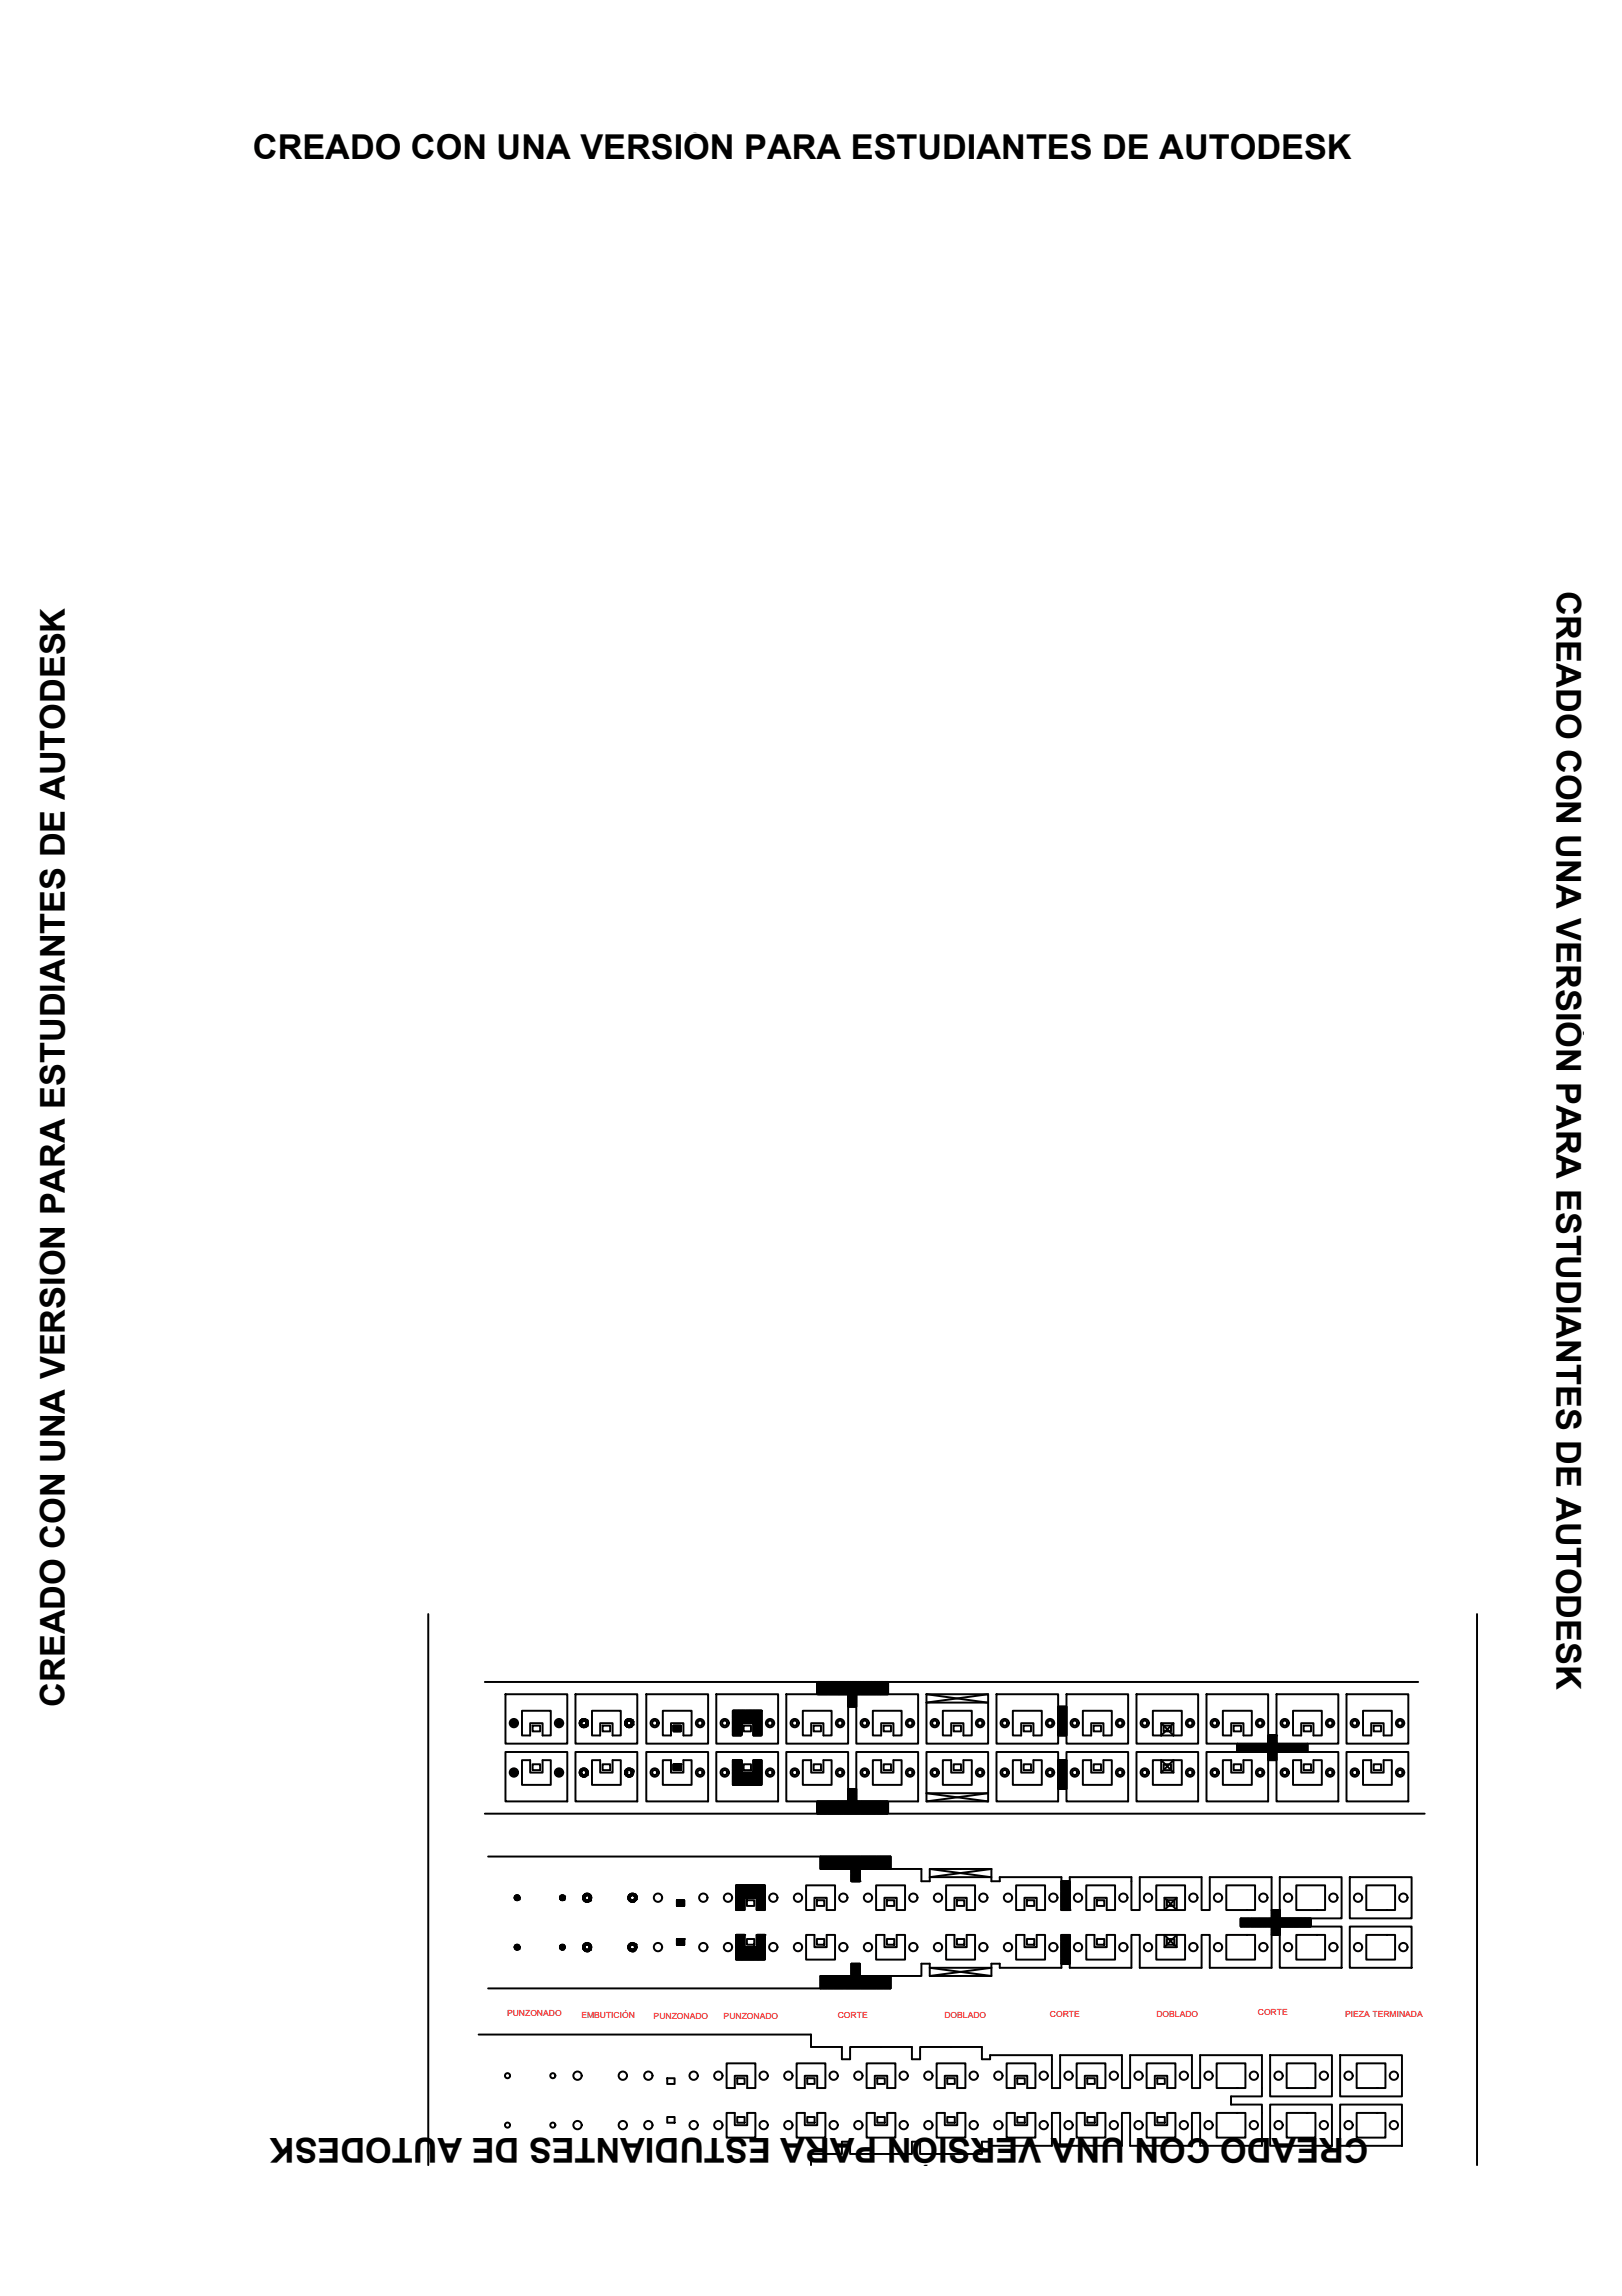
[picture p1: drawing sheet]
<svg xmlns="http://www.w3.org/2000/svg" width="210mm" height="297mm" viewBox="0 0 210 297" stroke-linecap="round" stroke-linejoin="round" font-family="sans-serif">
<defs><g id="words">
<g font-size="4.4">
<text x="32.7" y="20.6">CREADO CON UNA VERSIÓN PARA ESTUDIANTES DE AUTODESK</text>
<text x="201.4" y="76.4" transform="rotate(90 201.4 76.4)">CREADO CON UNA VERSIÓN PARA ESTUDIANTES DE AUTODESK</text>
<text x="8.4" y="220.8" transform="rotate(-90 8.4 220.8)">CREADO CON UNA VERSIÓN PARA ESTUDIANTES DE AUTODESK</text>
<text x="177.1" y="276.6" transform="rotate(-180 177.1 276.6)">CREADO CON UNA VERSIÓN PARA ESTUDIANTES DE AUTODESK</text>
</g>
<g font-size="1.2" fill="#f00">
<text x="65.6" y="260.8">PUNZONADO</text>
<text x="75.2" y="261">EMBUTICIÓN</text>
<text x="84.6" y="261.2">PUNZONADO</text>
<text x="93.6" y="261.2">PUNZONADO</text>
<text x="108.4" y="261.1">CORTE</text>
<text x="122.2" y="261.1">DOBLADO</text>
<text x="135.9" y="260.9">CORTE</text>
<text x="149.7" y="260.9">DOBLADO</text>
<text x="162.8" y="260.7">CORTE</text>
<text x="174.1" y="260.9">PIEZA TERMINADA</text>
</g>
</g></defs>
<!-- layer: 0 -->
<g fill="none" stroke="#000" stroke-width=".25">
<path d="M55.4 208.8v71.3M62.7 217.6h120.8M65.4 219.2h8v6.4h-8zM74.5 219.2h8v6.4h-8zM83.6 219.2h8v6.4h-8zM92.7 219.2h8v6.4h-8zM101.8 219.2h8v6.4h-8zM105.8 217.7h1.1M105.8 217.8h1.1M105.8 217.9h1.1M105.8 218h1.1M105.8 218.1h1.1"/>
<path d="M105.8 218.2h1.1M105.8 218.3h1.1M105.8 218.4h1.1M105.8 218.5h1.1M105.8 218.6h1.1M105.8 218.7h1.1M105.8 218.8h1.1M105.8 218.9h1.1M105.8 219h1.1M105.8 219.1h1.1M105.8 219.2h1.1M105.8 217.6v1.6"/>
<path d="M105.8 219.2h.1M105.8 218.3v.1M105.8 217.6h.1M105.8 217.6v.7M105.8 218.4v.8M105.9 219.2h.1M105.9 218.3v.1M105.9 217.6h.1M105.9 217.6v.7M105.9 218.4v.8M106 219.2h.1M106 218.3v.1"/>
<path d="M106 217.6h.1M106 217.6v.7M106 218.4v.8M106.1 219.2h.1M106.1 218.3v.1M106.1 217.6h.1M106.1 217.6v.7M106.1 218.4v.8M106.2 219.2h.1M106.2 218.3v.1M106.2 217.6h.1M106.2 217.6v.7"/>
<path d="M106.2 218.4v.8M106.3 219.2h.1M106.3 218.3v.1M106.3 217.6h.1M106.3 217.6v.7M106.3 218.4v.8M106.4 219.2h.1M106.4 218.3v.1M106.4 217.6h.1M106.4 217.6v.7M106.4 218.4v.8M106.5 219.2h.1"/>
<path d="M106.5 218.3v.1M106.5 217.6h.1M106.5 217.6v.7M106.5 218.4v.8M106.6 219.2h.1M106.6 218.3v.1M106.6 217.6h.1M106.6 217.6v.7M106.6 218.4v.8M106.7 219.2h.1M106.7 218.3v.1M106.7 217.6h.1"/>
<path d="M106.7 217.6v.7M106.7 218.4v.8M106.8 219.2h.1M106.8 218.3v.1M106.8 217.6h.1M106.8 217.6v.7M106.8 218.4v.8M106.9 217.6h.1M106.9 217.7h2.2M106.9 217.8h2.2M106.9 217.9h2.2M106.9 218h2.2"/>
<path d="M106.9 218.1h2.2M106.9 218.2h2.2M106.9 217.6v.7h.1M106.9 218.4h2.2M106.9 218.3v.1h.1M106.9 218.5h2.2M106.9 218.6h2.2M106.9 218.7h2.2M106.9 218.8h2.2M106.9 218.9h2.2M106.9 219h2.2M106.9 219.1h2.2"/>
<path d="M106.9 218.4v.8h.1M106.9 219.2h.1M107 219.2h.1M107 218.3v.1M107 217.6h.1M107 217.6v.7M107 218.4v.8M107.1 219.2h.1M107.1 218.3v.1M107.1 217.6h.1M107.1 218.3h2M107.1 218.4h2"/>
<path d="M107.1 219.2h2M107.1 217.6v.7M107.1 218.4v.8M107.2 219.2h.1M107.2 218.3v.1M107.2 217.6h.1M107.2 217.6v.7M107.2 218.4v.8M107.3 219.2h.1M107.3 218.3v.1M107.3 217.6h.1M107.3 217.6v.7"/>
<path d="M107.3 218.4v.8M107.4 219.2h.1M107.4 218.3v.1M107.4 217.6h.1M107.4 217.6v.7M107.4 218.4v.8M107.5 219.2h.1M107.5 218.3v.1M107.5 217.6h.1M107.5 217.6v.7M107.5 218.4v.8M107.6 219.2h.1"/>
<path d="M107.6 218.3v.1M107.6 217.6h.1M107.6 217.6v.7M107.6 218.4v.8M107.7 219.2h.1M107.7 218.3v.1M107.7 217.6h.1M107.7 217.6v.7M107.7 218.4v.8M107.8 219.2h.1M107.8 218.3v.1M107.8 217.6h.1"/>
<path d="M107.8 217.6v.7M107.8 218.4v.8M107.9 219.2h.1M107.9 218.3v.1M107.9 217.6h.1M107.9 217.6v.7M107.9 218.4v.8M108 219.2h.1M108 218.3v.1M108 217.6h.1M108 217.6v.7M108 218.4v.8"/>
<path d="M108.1 219.2h.1M108.1 218.3v.1M108.1 217.6h.1M108.1 217.6v.7M108.1 218.4v.8M108.2 219.2h.1M108.2 218.3v.1M108.2 217.6h.1M108.2 217.6v.7M108.2 218.4v.8M108.3 219.2h.1M108.3 218.3v.1"/>
<path d="M108.3 217.6h.1M108.3 217.6v.7M108.3 218.4v.8M108.4 219.2h.1M108.4 218.3v.1M108.4 217.6h.1M108.4 217.6v.7M108.4 218.4v.8M108.5 219.2h.1M108.5 218.3v.1M108.5 217.6h.1M108.5 217.6v.7"/>
<path d="M108.5 218.4v.8M108.6 219.2h.1M108.6 218.3v.1M108.6 217.6h.1M108.6 217.6v.7M108.6 218.4v.8M108.7 219.2h.1M108.7 218.3v.1M108.7 217.6h.1M108.7 217.6v.7M108.7 218.4v.8M108.8 219.2h.1"/>
<path d="M108.8 218.3v.1M108.8 217.6h.1M108.8 217.6v.7M108.8 218.4v.8M108.9 219.2h.1M108.9 218.3v.1M108.9 217.6h.1M108.9 217.6v.7M108.9 218.4v.8M109 219.2h.1M109 218.3v.1M109 217.6h.1"/>
<path d="M109 217.6v.7M109 218.4v.8M109.1 217.6h.1M109.1 217.7h2.3M109.1 217.8h2.3M109.1 217.9h2.3M109.1 218h2.3M109.1 218.1h2.3M109.1 218.2h2.3M109.1 217.6v.7h.1M109.1 218.4h2.3M109.1 218.3v.1h.1"/>
<path d="M109.1 218.5h2.3M109.1 218.6h2.3M109.1 218.7h2.3M109.1 218.8h2.3M109.1 218.9h2.3M109.1 219h2.3M109.1 219.1h2.3M109.1 218.4v.8h.1M109.1 219.2h.1M109.1 218.3v.1M109.1 217.6v.7M109.1 218.4v.8"/>
<path d="M109.2 219.2h.1M109.2 218.3v.1M109.2 217.6h.1M109.2 218.3h2M109.2 218.4h2M109.2 219.2h2M109.2 217.6v.7M109.2 218.4v.8M109.3 219.2h.1M109.3 218.3v.1M109.3 217.6h.1M109.3 217.6v.7"/>
<path d="M109.3 218.4v.8M109.4 219.2h.1M109.4 218.3v.1M109.4 217.6h.1M109.4 217.6v.7M109.4 218.4v.8M109.5 219.2h.1M109.5 218.3v.1M109.5 217.6h.1M109.5 217.6v.7M109.5 218.4v.8M109.6 219.2h.1"/>
<path d="M109.6 218.3v.1M109.6 217.6h.1M109.6 217.6v.7M109.6 218.4v.8M109.7 219.2h.1M109.7 218.3v.1M109.7 217.6h.1M109.7 217.6v.7M109.7 218.4v.8M109.8 219.2h.1M109.8 218.3v.1M109.8 217.6h.1"/>
<path d="M109.8 219.3h1M109.8 219.4h1M109.8 219.5h1M109.8 219.6h1M109.8 219.7h1M109.8 219.8h1M109.8 219.9h1M109.8 220h1M109.8 217.6v.7M109.8 218.4v.8M109.8 218.4v2.2M109.9 218.4v2.2"/>
<path d="M109.9 218.3v.1M109.9 217.6h.1M109.9 217.6v.7M110 218.4v2.2M110 218.3v.1M110 217.6h.1M110 217.6v.7M110.1 218.4v2.2M110.1 218.3v.1M110.1 217.6h.1M110.1 217.6v.7M110.2 218.4v2.2"/>
<path d="M110.2 218.3v.1M110.2 217.6h.1M110.2 217.6v.7M110.3 218.4v2.2M110.3 218.3v.1M110.3 217.6h.1M110.3 217.6v.7M110.4 218.4v2.2M110.4 218.3v.1M110.4 217.6h.1M110.4 217.6v.7M110.5 218.4v2.2"/>
<path d="M110.5 218.3v.1M110.5 217.6h.1M110.5 217.6v.7M110.6 218.4v2.2M110.6 218.3v.1M110.6 217.6h.1M110.6 217.6v.7M110.7 218.4v2.2M110.7 218.3v.1M110.7 217.6h.1M110.7 217.6v.7M110.8 218.3v.1"/>
<path d="M110.8 217.6h.1M110.8 217.6v.7M110.8 218.4v2M110.8 219.2h8v6.4h-8zM110.9 219.2h.1M110.9 218.3v.1M110.9 217.6h.1M110.9 217.6v.7M110.9 218.4v.8M111 219.2h.1M111 218.3v.1M111 217.6h.1"/>
<path d="M111 217.6v.7M111 218.4v.8M111.1 219.2h.1M111.1 218.3v.1M111.1 217.6h.1M111.1 217.6v.7M111.1 218.4v.8M111.2 219.2h.1M111.2 218.3v.1M111.2 217.6h.1M111.2 217.6v.7M111.2 218.4v.8"/>
<path d="M111.2 217.6h.2M111.2 218.3h.2M111.2 218.4h.2M111.2 219.2h.2M111.3 219.2h.1M111.3 218.3v.1M111.3 217.6h.1M111.3 217.6v.7M111.3 218.4v.8M111.4 217.7h2M111.4 217.8h2M111.4 217.9h2"/>
<path d="M111.4 218h2M111.4 218.1h2M111.4 218.2h2M111.4 218.4h2M111.4 218.5h2M111.4 218.6h2M111.4 218.7h2M111.4 218.8h2M111.4 218.9h2M111.4 219h2M111.4 219.1h2M111.4 219.2h.1"/>
<path d="M111.4 218.3v.1h1.8M111.4 217.6h.1M111.4 217.6v.7h1.8M111.4 218.4v.8h1.8M111.5 219.2h.1M111.5 218.3v.1M111.5 217.6h.1M111.5 217.6v.7M111.5 218.4v.8M111.6 219.2h.1M111.6 218.3v.1M111.6 217.6h.1"/>
<path d="M111.6 217.6v.7M111.6 218.4v.8M111.7 219.2h.1M111.7 218.3v.1M111.7 217.6h.1M111.7 217.6v.7M111.7 218.4v.8M111.8 219.2h.1M111.8 218.3v.1M111.8 217.6h.1M111.8 217.6v.7M111.8 218.4v.8"/>
<path d="M111.9 219.2h.1M111.9 218.3v.1M111.9 217.6h.1M111.9 217.6v.7M111.9 218.4v.8M112 219.2h.1M112 218.3v.1M112 217.6h.1M112 217.6v.7M112 218.4v.8M112.1 219.2h.1M112.1 218.3v.1"/>
<path d="M112.1 217.6h.1M112.1 217.6v.7M112.1 218.4v.8M112.2 219.2h.1M112.2 218.3v.1M112.2 217.6h.1M112.2 217.6v.7M112.2 218.4v.8M112.3 219.2h.1M112.3 218.3v.1M112.3 217.6h.1M112.3 217.6v.7"/>
<path d="M112.3 218.4v.8M112.4 219.2h.1M112.4 218.3v.1M112.4 217.6h.1M112.4 217.6v.7M112.4 218.4v.8M112.5 219.2h.1M112.5 218.3v.1M112.5 217.6h.1M112.5 217.6v.7M112.5 218.4v.8M112.6 219.2h.1"/>
<path d="M112.6 218.3v.1M112.6 217.6h.1M112.6 217.6v.7M112.6 218.4v.8M112.7 219.2h.1M112.7 218.3v.1M112.7 217.6h.1M112.7 217.6v.7M112.7 218.4v.8M112.8 219.2h.1M112.8 218.3v.1M112.8 217.6h.1"/>
<path d="M112.8 217.6v.7M112.8 218.4v.8M112.9 219.2h.1M112.9 218.3v.1M112.9 217.6h.1M112.9 217.6v.7M112.9 218.4v.8M113 219.2h.1M113 218.3v.1M113 217.6h.1M113 217.6v.7M113 218.4v.8"/>
<path d="M113.1 219.2h.1M113.1 218.3v.1M113.1 217.6h.1M113.1 217.6v.7M113.1 218.4v.8M113.2 219.2h.1M113.2 218.3v.1M113.2 217.6h.1M113.2 217.6v.7M113.2 218.4v.8M113.2 217.6h.2M113.2 218.3h.2"/>
<path d="M113.2 218.4h.2M113.2 219.2h.2M113.3 219.2h.1M113.3 218.3v.1M113.3 217.6h.1M113.3 217.6v.7M113.3 218.4v.8M113.4 219.2h.1M113.4 218.3v.1h1.4M113.4 217.6h.1M113.4 217.7h1.4M113.4 217.8h1.4"/>
<path d="M113.4 217.9h1.4M113.4 218h1.4M113.4 218.1h1.4M113.4 218.2h1.4M113.4 217.6v.7h1.4M113.4 218.4h1.4M113.4 218.5h1.4M113.4 218.6h1.4M113.4 218.7h1.4M113.4 218.8h1.4M113.4 218.9h1.4M113.4 219h1.4"/>
<path d="M113.4 219.1h1.4M113.4 218.4v.8h1.4M113.5 219.2h.1M113.5 218.3v.1M113.5 217.6h.1M113.5 217.6v.7M113.5 218.4v.8M113.6 219.2h.1M113.6 218.3v.1M113.6 217.6h.1M113.6 217.6v.7M113.6 218.4v.8"/>
<path d="M113.7 219.2h.1M113.7 218.3v.1M113.7 217.6h.1M113.7 217.6v.7M113.7 218.4v.8M113.8 219.2h.1M113.8 218.3v.1M113.8 217.6h.1M113.8 217.6v.7M113.8 218.4v.8M113.9 219.2h.1M113.9 218.3v.1"/>
<path d="M113.9 217.6h.1M113.9 217.6v.7M113.9 218.4v.8M114 219.2h.1M114 218.3v.1M114 217.6h.1M114 217.6v.7M114 218.4v.8M114.1 219.2h.1M114.1 218.3v.1M114.1 217.6h.1M114.1 217.6v.7"/>
<path d="M114.1 218.4v.8M114.2 219.2h.1M114.2 218.3v.1M114.2 217.6h.1M114.2 217.6v.7M114.2 218.4v.8M114.3 219.2h.1M114.3 218.3v.1M114.3 217.6h.1M114.3 217.6v.7M114.3 218.4v.8M114.4 219.2h.1"/>
<path d="M114.4 218.3v.1M114.4 217.6h.1M114.4 217.6v.7M114.4 218.4v.8M114.5 219.2h.1M114.5 218.3v.1M114.5 217.6h.1M114.5 217.6v.7M114.5 218.4v.8M114.6 219.2h.1M114.6 218.3v.1M114.6 217.6h.1"/>
<path d="M114.6 217.6v.7M114.6 218.4v.8M114.7 219.2h.1M114.7 218.3v.1M114.7 217.6h.1M114.7 217.6v.7M114.7 218.4v.8M114.8 217.6h.1M114.8 217.7h.1M114.8 217.8h.1M114.8 217.9h.1M114.8 218h.1"/>
<path d="M114.8 218.1h.1M114.8 218.2h.1M114.8 218.3h.1M114.8 218.4h.1M114.8 218.5h.1M114.8 218.6h.1M114.8 218.7h.1M114.8 218.8h.1M114.8 218.9h.1M114.8 219h.1M114.8 219.1h.1M114.8 219.2h.1"/>
<path d="M114.8 218.3v.1M114.8 217.6v1.6M119.9 219.2h8v6.4h-8zM119.9 219.2l7.9 1.1M127.9 219.2l-8 1.1h8M129 219.2h7.9v6.4h-7.9zM138 219.2h8v6.4h-8zM147.1 219.2h8v6.4h-8zM156.1 219.2h8v6.4h-8zM165.2 219.2h8v6.4h-8zM174.3 219.2h8v6.4h-8zM191.1 208.8v71.3"/>
<path d="M62.7 234.6h121.7M65.4 226.7h8v6.4h-8zM66.2 222.9h.6M66.2 229.3h.6M66.2 223h.1M66.2 229.4h.1M66.2 229.2v.2M66.2 222.8h.6v.2M66.2 223h.6M66.2 222.8v.2h.6M66.2 229.2h.6M66.2 229.4l.6 .1"/>
<path d="M66.2 229.4h.6M66.2 222.7h.5M66.2 223.1h.5M66.2 229.1h.5M66.2 229.5h.1M66.3 229.2v.4M66.3 222.7v.5M66.3 229.1v.1M66.3 222.7h.4M66.3 229.1h.4M66.3 229.6h.1M66.3 222.6v.1"/>
<path d="M66.3 229.2v.4h.3M66.3 222.8v.4M66.3 229v.2M66.4 222.6v.1M66.4 229.6h.1M66.4 229.2v.4M66.4 222.8v.4M66.4 229v.2M66.5 222.6v.1M66.5 229.2v.4M66.5 222.8v.5M66.5 229v.2"/>
<path d="M66.6 222.6v.1M66.6 229.6h.1M66.6 229.2v.4M66.6 222.8v.4M66.6 229v.2M66.6 222.8l.1 .4h-.4M66.7 223.1h.1M66.7 229.5h.1M66.7 229.2v.3h-.4M66.7 222.7v.4M66.7 229.1v.1M66.8 223h.1"/>
<path d="M66.8 229.4h.1M66.8 229.2v.2M67.5 221.3h3.8v3.2h-1.1v-1.6h-1.6v1.6h-1.1zM67.5 227.7h1.1v1.6h1.6v-1.6h1.1v3.2h-3.8zM68.9 223.3h1v.7h-1zM68.9 228.2h1v.8h-1zM72 222.9h.7M72 229.3h.7M72 222.8h.7M72 223h.7M72 229.2h.7M72 229.4h.7"/>
<path d="M72.1 229.5h.1M72.1 229.2v.3M72.1 222.7h.5M72.1 222.8v.3M72.1 229.2h.1M72.1 229.1h.5v.1M72.1 229.5h.5M72.1 229.2v.4M72.1 229.1h.1M72.1 229.1v.1M72.1 229.1h.4M72.2 223.2h.3"/>
<path d="M72.2 229.6h.3M72.2 223.2h.1M72.2 222.6v.1M72.2 229.6h.1M72.2 229.2v.4M72.2 222.8v.4M72.2 229v.2M72.3 222.6v.1M72.3 229.2v.4M72.3 222.8v.4M72.3 229v.2M72.4 222.6v.1"/>
<path d="M72.4 229.2v.4M72.4 222.8v.5M72.4 229v.2M72.4 229.6h.1M72.4 222.8v.4M72.5 223.2h.1M72.5 222.7h.1M72.5 229.2v.4M72.5 222.8v.4M72.5 229.1v.1M72.5 222.7h-.4v.5M72.6 229.2v.3"/>
<path d="M72.6 222.7v.4h-.5M74.5 226.7h8v6.4h-8zM75 222.9h.2M75 223h.2M75 229.3h.2M75 222.8h.1M75 223h.1M75 229.2h.1M75 229.4h.1M75 229.5h.1M75 229.4v.1h.3v.3h.5M75 229.2v.2"/>
<path d="M75 222.7h.3M75 222.8h.2M75 223h.3M75 222.7v.4h.3M75 229.4h.2M75 229.5h.3M75.1 222.7h.2M75.1 223.2h.2M75.1 229.6h.2M75.1 229.2v.4M75.1 229h.1M75.1 222.6v.1"/>
<path d="M75.1 222.6h.1M75.1 222.6h.2M75.1 222.8v.5h.2M75.1 229h.2M75.1 229v.2M75.1 229.7h.2M75.2 229.2v.5M75.2 222.6v.1M75.2 222.5h.1M75.2 228.9h.1M75.2 222.5v.1M75.2 222.8v.5"/>
<path d="M75.2 228.9v.3M75.2 223.3h.1M75.2 229.8h.1M75.3 229.1h-.3v.1h.2M75.3 222.5h.6M75.3 222.7h.1M75.3 223.2h.1M75.3 223.3h.6M75.3 223.3h.5M75.3 228.9h.6M75.3 229h.7M75.3 229.6h.1"/>
<path d="M75.3 229.7h.6M75.3 229.8h.1M75.3 222.6v.1M75.3 223.1v.3M75.3 228.9v.2M75.3 228.8h.5M75.3 223.2v.2h.4M75.3 228.8v.3h-.2M75.3 229.6l.1 .2h.3M75.3 222.4v.3M75.4 229.8h.1M75.4 222.6h.1"/>
<path d="M75.4 223.4h.1M75.4 222.6h.5M75.4 222.4v.2M75.4 223.2v.2M75.4 228.8v.2M75.4 229.6v.2M75.5 222.4v.2M75.5 223.2v.3M75.5 228.8v.2M75.5 229.6v.3M75.6 222.4v.2M75.6 223.3v.2"/>
<path d="M75.6 228.8v.2M75.6 229.6v.3M75.7 229.8h.1M75.7 222.6h.1M75.7 223.4h.1M75.7 222.4v.2M75.7 223.2v.2M75.7 228.8v.2M75.7 229.6v.2M75.7 223.2h.1M75.7 223.2h.3M75.7 229.6h.3"/>
<path d="M75.7 222.4v.3M75.7 228.8v.3M75.7 222.7h.3M75.7 229.1h.3M75.8 222.4h-.5v.2h.1M75.8 229.5h.1M75.8 222.6v.1M75.8 222.7h.2M75.8 228.9v.2h.2M75.8 229.5h.2M75.8 222.5v.1M75.8 229.5v.3"/>
<path d="M75.8 229.5h.3M75.8 222.8h.1M75.8 223h.1M75.8 229.2h.1M75.9 223.3h.1M75.9 229.2v.2M75.9 222.6v.1M75.9 222.5h.1M75.9 222.8h.2M75.9 222.9h.2M75.9 223h.2M75.9 228.9v.3h.2"/>
<path d="M75.9 229.3h.2M75.9 229.4h.2M75.9 222.5v.1M75.9 222.8v.5M75.9 229.4v.3M76 222.6h.1M76 223.3h.1M76 229.7h.1M76 229.2v.5M76 222.6v.1M76 222.8v.5M76 229v.2"/>
<path d="M76 229.2v.4M76 222.7v.5M76 229.1v.1M76 223.1h-.2v.3M76.6 221.3h3.7v3.2h-1v-1.6h-1.6v1.6h-1.1zM76.6 227.7h1.1v1.6h1.6v-1.6h1v3.2h-3.7zM78 223.3h1v.7h-1zM78 228.2h1v.8h-1zM80.9 222.9h.2M80.9 223h.2M80.9 229.3h.2M80.9 229.4h.2"/>
<path d="M80.9 222.8h.2M80.9 229.2h.2M80.9 229.5h.2M80.9 222.7h.1M80.9 223.1h.1M80.9 229.1h.1M80.9 229.5h.1M80.9 229.2v.4M80.9 222.7h.2M80.9 223.1h.2M80.9 229.1h.3M80.9 229.1h.2"/>
<path d="M80.9 229.1v.1M80.9 223.2h.3M80.9 229.6h.3M81 229h.7M81 222.6h.1M81 222.6h.7M81 222.8v.5h.7M81 229.2v.5h.7M81 222.6v.1M81 229v.2M81.1 222.5h.1M81.1 228.9h.1"/>
<path d="M81.1 222.5h.6M81.1 222.8v.5h.6M81.1 228.9h.6M81.1 229.3h.1M81.1 229.2v.6h.6M81.1 222.6v.1M81.1 222.5v.1M81.1 228.9v.3M81.2 222.6v.1M81.2 228.8h.1M81.2 222.6v-.2h.4l.1 .2M81.2 228.8h.4"/>
<path d="M81.2 223.1v.3M81.2 228.9v.2M81.2 229.5v.3M81.2 223.4h.1M81.2 222.7h-.3v.5M81.2 223.2v.2h.4M81.2 222.4v.3M81.2 228.8v.3M81.3 229.8h.1M81.3 222.6h.1M81.3 223.4h.1M81.3 222.4v.2"/>
<path d="M81.3 223.2v.2M81.3 228.8v.2M81.3 229.6v.2M81.4 222.4v.2M81.4 223.3v.2M81.4 228.8v.2M81.4 229.6v.3M81.5 222.4v.2M81.5 223.2v.3M81.5 228.8v.2M81.5 229.6v.3M81.5 229.8h.1"/>
<path d="M81.5 223.4h.1M81.5 223.2v.2M81.5 229.6v.2M81.6 229.6h.1M81.6 223.2h.1M81.6 222.4v.3h.1M81.6 223.4h.1M81.6 228.8v.3h.1M81.6 229.6v.2h-.4v-.2M81.6 223.2v.2M81.6 229.5h.1M81.7 229.8h.1"/>
<path d="M81.7 222.6v.1h.2M81.7 223.1h.2M81.7 228.9v.2h.2M81.7 223.1v.3M81.7 229.5v.3M81.7 229.5h.2M81.7 222.8h.2M81.7 223h.2M81.7 229.4h.2M81.7 222.9h.1M81.7 223h.1M81.7 229.3h.1"/>
<path d="M81.8 222.5h.1M81.8 228.9h.1M81.8 229.2v.5M81.8 222.6v.1M81.8 222.7h.1M81.8 222.9h.1M81.8 223h.1M81.8 223.2h.1M81.8 222.5v.1M81.8 223.3h.1M81.8 229h.1M81.8 229.1h.1"/>
<path d="M81.8 229.3h.1M81.8 229.5h.1M81.8 229.6h.1M81.8 229.7h.1M81.8 222.8v.5M81.8 228.9v.3M81.8 229.2v.4M81.8 229v.2M81.9 222.7h.1M81.9 223.1h.1M81.9 229.1h.1M81.9 229.2v.3"/>
<path d="M81.9 229.2h-.2M81.9 222.7v.4M83.6 226.7h8v6.4h-8zM85.8 221.3h3.7v3.2h-1.1v-1.6h-1.6v1.6h-1zM85.8 227.7h1v1.6h1.6v-1.6h1.1v3.2h-3.7zM87.2 223.3h.9v.7h-.9zM87.2 228.2h.9v.8h-.9zM87.2 223.3h.7M87.2 223.4h.7M87.2 223.5h.7M87.2 223.6h.7M87.2 223.7h.7"/>
<path d="M87.2 223.8h.7M87.2 223.9h.7M87.2 228.2h.7M87.2 228.3h.7M87.2 228.4h.7M87.2 228.5h.7M87.2 228.6h.7M87.2 228.7h.7M87.2 228.8h.7M87.2 228.9h.7M87.2 229h.7M87.2 228.2h.1"/>
<path d="M87.2 223.3v.7M87.2 228.3v.7M87.3 228.2h.1M87.3 223.3v.7M87.3 228.3v.7M87.4 228.2h.1M87.4 223.3v.7M87.4 228.3v.7M87.5 228.2h.1M87.5 223.3v.7M87.5 228.3v.7M87.6 228.2h.1"/>
<path d="M87.6 223.3v.7M87.6 228.3v.7M87.7 228.2h.1M87.7 223.3v.7M87.7 228.3v.7M87.8 228.2h.1M87.8 223.3v.7M87.8 228.3v.7M87.9 223.3h.2M87.9 223.4h.2M87.9 223.5h.2M87.9 223.6h.2"/>
<path d="M87.9 223.7h.2M87.9 223.8h.2M87.9 223.9h.2M87.9 228.2h.2M87.9 228.3h.2M87.9 228.4h.2M87.9 228.5h.2M87.9 228.6h.2M87.9 228.7h.2M87.9 228.8h.2M87.9 228.9h.2M87.9 228.3v.7h.2"/>
<path d="M87.9 228.2h.1M88 228.2h.1M88 223.3v.7M88 228.3v.7M88.1 223.3h-.2v.7M88.1 228.2h.1M88.1 223.3h.1M88.1 223.4h.1M88.1 223.5h.1M88.1 223.6h.1M88.1 223.7h.1M88.1 223.8h.1"/>
<path d="M88.1 223.9h.1M88.1 228.3h.1M88.1 228.4h.1M88.1 228.5h.1M88.1 228.6h.1M88.1 228.7h.1M88.1 228.8h.1M88.1 228.9h.1M88.1 228.3v.7M88.1 223.3v.7M92.7 226.7h8v6.4h-8zM94.8 221.3h.1"/>
<path d="M94.8 221.4h.1M94.8 221.5h.1M94.8 221.6h.1M94.8 221.7h.1M94.8 221.8h.1M94.8 221.9h.1M94.8 222h.1M94.8 222.1h.1M94.8 222.2h.1M94.8 222.3h.1M94.8 222.4h.1M94.8 222.5h.1"/>
<path d="M94.8 222.6h.1M94.8 222.7h.1M94.8 222.8h.1M94.8 222.9h.1M94.8 223h.1M94.8 223.1h.1M94.8 223.2h.1M94.8 223.3h.1M94.8 223.4h.1M94.8 223.5h.1M94.8 223.6h.1M94.8 223.7h.1"/>
<path d="M94.8 223.8h.1M94.8 223.9h.1M94.8 224h.1M94.8 224.1h.1M94.8 224.2h.1M94.8 224.3h.1M94.8 224.4h.1M94.8 224.5h.1M94.8 227.7h.1M94.8 227.8h.1M94.8 227.9h.1M94.8 228h.1"/>
<path d="M94.8 228.1h.1M94.8 228.2h.1M94.8 228.3h.1M94.8 228.4h.1M94.8 228.5h.1M94.8 228.6h.1M94.8 228.7h.1M94.8 228.8h.1M94.8 228.9h.1M94.8 229h.1M94.8 229.1h.1M94.8 229.2h.1"/>
<path d="M94.8 229.3h.1M94.8 229.4h.1M94.8 229.5h.1M94.8 229.6h.1M94.8 229.7h.1M94.8 229.8h.1M94.8 229.9h.1M94.8 230h.1M94.8 230.1h.1M94.8 230.2h.1M94.8 230.3h.1M94.8 230.4h.1"/>
<path d="M94.8 230.5h.1M94.8 230.6h.1M94.8 230.7h.1M94.8 230.8h.1M94.8 230.9h.1M94.8 221.3h3.8v3.2h-1.1v-1.6h-1.6v1.6h-1.1zM94.9 221.4h1.6M94.9 221.5h1.6M94.9 221.6h1.6M94.9 221.7h1.6M94.9 221.8h1.6M94.9 221.9h1.6"/>
<path d="M94.9 222h1.6M94.9 222.1h1.6M94.9 222.2h1.6M94.9 222.3h1.6M94.9 222.4h1.6M94.9 222.5h1.6M94.9 222.7h1.6M94.9 222.8h1.6M94.9 222.9h1.6M94.9 229.4h1.6M94.9 229.5h1.6M94.9 229.6h1.6"/>
<path d="M94.9 229.7h1.6M94.9 229.8h1.6M94.9 229.9h1.6M94.9 230h1.6M94.9 230.1h1.6M94.9 230.2h1.6M94.9 230.3h1.6M94.9 230.4h1.6M94.9 230.5h1.6M94.9 230.6h1.6M94.9 230.7h1.6M94.9 230.8h1.6"/>
<path d="M94.9 230.9h1.6M94.9 229.2v.2M94.9 222.6v.1h1.5M94.9 221.3h.1M94.9 223h1M94.9 223.1h1M94.9 223.2h1M94.9 221.3h1.5M94.9 221.3v1.3h1.5M94.9 223.3h1M94.9 223.4h1M94.9 223.5h1"/>
<path d="M94.9 223.6h1M94.9 223.7h1M94.9 223.8h1M94.9 223.9h1M94.9 224h1M94.9 224.1h1M94.9 224.2h1M94.9 224.3h1M94.9 224.4h1M94.9 224.5h1M94.9 227.8h1M94.9 227.9h1"/>
<path d="M94.9 228h1M94.9 228.1h1M94.9 228.2h1M94.9 228.3h1M94.9 228.4h1M94.9 228.5h1M94.9 228.6h1M94.9 228.7h1M94.9 228.8h1M94.9 228.9h1M94.9 229h1M94.9 229.1h1"/>
<path d="M94.9 229.3h1M94.9 222.8v1.7M94.9 229.4v1.5M94.9 229.2v1.7M94.9 222.6v.1M94.9 221.3v1.3M94.9 227.7v1.5M95 229.2v1.7M95 222.6v.1M95 221.3h.1M95 221.3v1.3M95 222.8v1.7"/>
<path d="M95 227.7v1.5M95.1 229.2v1.7M95.1 222.6v.1M95.1 221.3h.1M95.1 221.3v1.3M95.1 222.8v1.7M95.1 227.7v1.5M95.2 229.2v1.7M95.2 222.6v.1M95.2 221.3h.1M95.2 221.3v1.3M95.2 222.8v1.7"/>
<path d="M95.2 227.7v1.5M95.3 229.2v1.7M95.3 222.6v.1M95.3 221.3h.1M95.3 221.3v1.3M95.3 222.8v1.7M95.3 227.7v1.5M95.4 229.2v1.7M95.4 222.6v.1M95.4 221.3h.1M95.4 221.3v1.3M95.4 222.8v1.7"/>
<path d="M95.4 227.7v1.5M95.5 229.2v1.7M95.5 222.6v.1M95.5 221.3h.1M95.5 221.3v1.3M95.5 222.8v1.7M95.5 227.7v1.5M95.6 229.2v1.7M95.6 222.6v.1M95.6 221.3h.1M95.6 221.3v1.3M95.6 222.8v1.7"/>
<path d="M95.6 227.7v1.5M95.7 229.2v1.7M95.7 222.6v.1M95.7 221.3h.1M95.7 221.3v1.3M95.7 222.8v1.7M95.7 227.7v1.5M95.8 229.2v1.7M95.8 222.6v.1M95.8 221.3h.1M95.8 221.3v1.3M95.8 222.8v1.7"/>
<path d="M95.8 227.7v1.5M95.9 227.7h-1v1.5h1M95.9 223h.1M95.9 223.1h.1M95.9 223.2h.1M95.9 223.3h.1M95.9 223.4h.1M95.9 223.5h.1M95.9 223.6h.1M95.9 223.7h.1M95.9 223.8h.1M95.9 223.9h.1"/>
<path d="M95.9 224h.1M95.9 224.1h.1M95.9 224.2h.1M95.9 224.3h.1M95.9 224.4h.1M95.9 224.5h.1M95.9 227.7h.1M95.9 227.8h.1M95.9 227.9h.1M95.9 228h.1M95.9 228.1h.1M95.9 228.2h.1"/>
<path d="M95.9 228.3h.1M95.9 228.4h.1M95.9 228.5h.1M95.9 228.6h.1M95.9 228.7h.1M95.9 228.8h.1M95.9 228.9h.1M95.9 229h.1M95.9 229.1h.1M95.9 229.2h.1M95.9 229.3h.1M95.9 229.2v1.7"/>
<path d="M95.9 222.6v.1M95.9 221.3h.1M95.9 227.7h-1.1v3.2h3.8v-3.2h-1.1M95.9 227.7v1.6h1.6v-1.6M95.9 221.3v1.3M95.9 222.8v1.7M95.9 227.7v1.5M96 222.6v.1M96 221.3h.1M96 221.3v1.3M96 222.8v.1M96 229.3v1.6"/>
<path d="M96.1 222.6v.1M96.1 221.3h.1M96.1 221.3v1.3M96.1 222.8v.1M96.1 229.3v1.6M96.2 222.6v.1M96.2 221.3h.1M96.2 221.3v1.3M96.2 222.8v.1M96.2 229.3v1.6M96.2 223.3h1v.7h-1zM96.2 228.2h1v.8h-1z"/>
<path d="M96.3 222.6v.1M96.3 221.3h.1M96.3 221.3v1.3M96.3 222.8v.1M96.3 229.3v1.6M96.4 221.3h.1M96.4 222.6h.1M96.4 222.7h.1M96.4 222.6v.1M96.4 221.3v1.3M96.4 222.8v.1M96.4 229.3v1.6"/>
<path d="M96.5 222.6v.1M96.5 221.3h.1M96.5 221.3v1.3M96.5 222.8v.1M96.5 229.3v1.6M96.6 222.6v.1h2M96.6 221.3h.1M96.6 222.7h2M96.6 222.8h2M96.6 222.9h2M96.6 221.3h2M96.6 221.4h2"/>
<path d="M96.6 221.5h2M96.6 221.6h2M96.6 221.7h2M96.6 221.8h2M96.6 221.9h2M96.6 222h2M96.6 222.1h2M96.6 222.2h2M96.6 222.3h2M96.6 222.4h2M96.6 222.5h2M96.6 221.3v1.3h2"/>
<path d="M96.6 229.4h2M96.6 229.5h2M96.6 229.6h2M96.6 229.7h2M96.6 229.8h2M96.6 229.9h2M96.6 230h2M96.6 230.1h2M96.6 230.2h2M96.6 230.3h2M96.6 230.4h2M96.6 230.5h2"/>
<path d="M96.6 230.6h2M96.6 230.7h2M96.6 230.8h2M96.6 230.9h2M96.6 222.8v.1M96.6 229.3v1.6M96.7 222.6v.1M96.7 221.3h.1M96.7 221.3v1.3M96.7 222.8v.1M96.7 229.3v1.6M96.8 222.6v.1"/>
<path d="M96.8 221.3h.1M96.8 221.3v1.3M96.8 222.8v.1M96.8 229.3v1.6M96.9 222.6v.1M96.9 221.3h.1M96.9 221.3v1.3M96.9 222.8v.1M96.9 229.3v1.6M97 222.6v.1M97 221.3h.1M97 221.3v1.3"/>
<path d="M97 222.8v.1M97 229.3v1.6M97.1 222.6v.1M97.1 221.3h.1M97.1 221.3v1.3M97.1 222.8v.1M97.1 229.3v1.6M97.2 222.6v.1M97.2 221.3h.1M97.2 221.3v1.3M97.2 222.8v.1M97.2 229.3v1.6"/>
<path d="M97.3 222.6v.1M97.3 221.3h.1M97.3 221.3v1.3M97.3 222.8v.1M97.3 229.3v1.6M97.4 222.6v.1M97.4 221.3h.1M97.4 221.3v1.3M97.4 222.8v.1M97.4 229.3v1.6M97.5 222.6v.1M97.5 221.3h.1"/>
<path d="M97.5 221.3v1.3M97.5 222.8v.1M97.5 229.3v1.6M97.5 223h1.1M97.5 223.1h1.1M97.5 223.2h1.1M97.5 223.3h1.1M97.5 223.4h1.1M97.5 223.5h1.1M97.5 223.6h1.1M97.5 223.7h1.1M97.5 223.8h1.1"/>
<path d="M97.5 223.9h1.1M97.5 224h1.1M97.5 224.1h1.1M97.5 224.2h1.1M97.5 224.3h1.1M97.5 224.4h1.1M97.5 224.5h1.1M97.5 227.7h1.1M97.5 227.8h1.1M97.5 227.9h1.1M97.5 228h1.1M97.5 228.1h1.1"/>
<path d="M97.5 228.2h1.1M97.5 228.3h1.1M97.5 228.4h1.1M97.5 228.5h1.1M97.5 228.6h1.1M97.5 228.7h1.1M97.5 228.8h1.1M97.5 228.9h1.1M97.5 229h1.1M97.5 229.1h1.1M97.5 229.2h1.1M97.5 229.3h1.1"/>
<path d="M97.5 229.2v1.7M97.5 222.8v1.7M97.5 227.7v1.5M97.6 229.2v1.7M97.6 222.6v.1M97.6 221.3h.1M97.6 221.3v1.3M97.6 222.8v1.7M97.6 227.7v1.5M97.7 229.2v1.7M97.7 222.6v.1M97.7 221.3h.1"/>
<path d="M97.7 221.3v1.3M97.7 222.8v1.7M97.7 227.7v1.5M97.8 229.2v1.7M97.8 222.6v.1M97.8 221.3h.1M97.8 221.3v1.3M97.8 222.8v1.7M97.8 227.7v1.5M97.9 229.2v1.7M97.9 222.6v.1M97.9 221.3h.1"/>
<path d="M97.9 221.3v1.3M97.9 222.8v1.7M97.9 227.7v1.5M98 229.2v1.7M98 222.6v.1M98 221.3h.1M98 221.3v1.3M98 222.8v1.7M98 227.7v1.5M98.1 229.2v1.7M98.1 222.6v.1M98.1 221.3h.1"/>
<path d="M98.1 221.3v1.3M98.1 222.8v1.7M98.1 227.7v1.5M98.2 229.2v1.7M98.2 222.6v.1M98.2 221.3h.1M98.2 221.3v1.3M98.2 222.8v1.7M98.2 227.7v1.5M98.3 229.2v1.7M98.3 222.6v.1M98.3 221.3h.1"/>
<path d="M98.3 221.3v1.3M98.3 222.8v1.7M98.3 227.7v1.5M98.4 229.2v1.7M98.4 222.6v.1M98.4 221.3h.1M98.4 221.3v1.3M98.4 222.8v1.7M98.4 227.7v1.5M98.5 229.2v1.7M98.5 222.6v.1M98.5 221.3h.1"/>
<path d="M98.5 221.3v1.3M98.5 222.8v1.7M98.5 227.7v1.5M101.8 226.7h8v6.4h-8zM103.9 221.3h3.7v3.2h-1v-1.6h-1.6v1.6h-1.1zM103.9 227.7h1.1v1.6h1.6v-1.6h1v3.2h-3.7zM105.3 223.3h.9v.7h-.9zM105.3 228.2h.9v.8h-.9zM105.8 233.1h1.1M105.8 233.2h1.1M105.8 233.3h1.1M105.8 233.4h1.1"/>
<path d="M105.8 233.5h1.1M105.8 233.6h1.1M105.8 233.7h1.1M105.8 233.8h1.1M105.8 233.9h1.1M105.8 234h1.1M105.8 234.1h1.1M105.8 234.2h1.1M105.8 234.3h1.1M105.8 234.4h1.1M105.8 234.5h1.1M105.8 234.6h1.1"/>
<path d="M105.8 233.1v1.5M105.8 233.7v.9M105.8 233.1v.6M105.9 233.7v.9M105.9 233.1v.6M106 233.7v.9M106 233.1v.6M106.1 233.7v.9M106.1 233.1v.6M106.2 233.7v.9M106.2 233.1v.6M106.3 233.7v.9"/>
<path d="M106.3 233.1v.6M106.4 233.7v.9M106.4 233.1v.6M106.5 233.7v.9M106.5 233.1v.6M106.6 233.7v.9M106.6 233.1v.6M106.7 233.7v.9M106.7 233.1v.6M106.8 233.7v.9M106.8 233.1v.6M106.9 233.1h2.2"/>
<path d="M106.9 233.2h2.2M106.9 233.3h2.2M106.9 233.4h2.2M106.9 233.5h2.2M106.9 233.5h.1M106.9 233.6h2.2M106.9 233.6v.1h.1M106.9 233.8h2.2M106.9 233.8h.1M106.9 233.9h2.2M106.9 234h2.2M106.9 234.1h2.2"/>
<path d="M106.9 234.2h2.2M106.9 234.3h2.2M106.9 234.4h2.2M106.9 234.5h2.2M106.9 234.6h2.2M106.9 233.7v.1M106.9 233.1v.4M106.9 233.9v.7M107 233.7v.9M107 233.1v.6M107.1 233.7v.1M107.1 233.6v.1"/>
<path d="M107.1 233.5h2M107.1 233.7h2M107.1 233.8h2M107.1 233.1v.4M107.1 233.9v.7M107.2 233.7v.9M107.2 233.1v.6M107.3 233.7v.9M107.3 233.1v.6M107.4 233.7v.9M107.4 233.1v.6M107.5 233.7v.9"/>
<path d="M107.5 233.1v.6M107.6 233.7v.9M107.6 233.1v.6M107.7 233.7v.9M107.7 233.1v.6M107.8 233.7v.9M107.8 233.1v.6M107.9 233.7v.9M107.9 233.1v.6M108 233.7v.9M108 233.1v.6M108.1 233.7v.9"/>
<path d="M108.1 233.1v.6M108.2 233.7v.9M108.2 233.1v.6M108.3 233.7v.9M108.3 233.1v.6M108.4 233.7v.9M108.4 233.1v.6M108.5 233.7v.9M108.5 233.1v.6M108.6 233.7v.9M108.6 233.1v.6M108.7 233.7v.9"/>
<path d="M108.7 233.1v.6M108.8 233.7v.9M108.8 233.1v.6M108.9 233.7v.9M108.9 233.1v.6M109 233.7v.9M109 233.1v.6M109.1 233.1h2.3M109.1 233.2h2.3M109.1 233.3h2.3M109.1 233.4h2.3M109.1 233.5h2.3"/>
<path d="M109.1 233.5h.1M109.1 233.6h2.3M109.1 233.6v.1h.1M109.1 233.8h2.3M109.1 233.8h.1M109.1 233.9h2.3M109.1 234h2.3M109.1 234.1h2.3M109.1 234.2h2.3M109.1 234.3h2.3M109.1 234.4h2.3M109.1 234.5h2.3"/>
<path d="M109.1 234.6h2.3M109.1 233.7v.1M109.1 233.1v.4M109.1 233.9v.7M109.1 233.7v.9M109.1 233.1v.6M109.2 233.7v.1M109.2 233.6v.1M109.2 233.5h2M109.2 233.7h2M109.2 233.8h2M109.2 233.1v.4"/>
<path d="M109.2 233.9v.7M109.3 233.7v.9M109.3 233.1v.6M109.4 233.7v.9M109.4 233.1v.6M109.5 233.7v.9M109.5 233.1v.6M109.6 233.7v.9M109.6 233.1v.6M109.7 233.7v.9M109.7 233.1v.6M109.8 233.7v.9"/>
<path d="M109.8 233.1v.6M109.8 231.5l1-.1v.1h-1M109.8 220.1h1M109.8 220.2h1M109.8 220.3h1M109.8 220.4h1M109.8 220.5h1M109.8 220.7h1M109.8 231.6h1M109.8 231.7h1M109.8 231.8h1M109.8 231.9h1"/>
<path d="M109.8 232h1M109.8 232.1h1M109.8 232.2h1M109.8 232.3h1M109.8 232.4h1M109.8 232.5h1M109.8 232.6h1M109.8 232.7h1M109.8 232.8h1M109.8 232.9h1M109.8 233h1M109.8 231.5v2.2"/>
<path d="M109.8 231.4v.1M109.8 220.6v.2M109.9 233.7v.9M109.9 231.5v2.2M109.9 231.4v.1M109.9 220.6v.2M110 233.7v.9M110 231.5v2.2M110 231.4v.1M110 220.6v.2M110.1 233.7v.9M110.1 231.5v2.2"/>
<path d="M110.1 231.4v.1M110.1 220.6v.2M110.2 233.7v.9M110.2 231.5v2.2M110.2 231.4v.1M110.2 220.6v.2M110.3 233.7v.9M110.3 231.5v2.2M110.3 231.4v.1M110.3 220.6v.2M110.4 233.7v.9M110.4 231.5v2.2"/>
<path d="M110.4 231.4v.1M110.4 220.6v.2M110.5 233.7v.9M110.5 231.5v2.2M110.5 231.4v.1M110.5 220.6v.2M110.6 233.7v.9M110.6 231.5v2.2M110.6 231.4v.1M110.6 220.6v.2M110.7 233.7v.9M110.7 231.5v2.2"/>
<path d="M110.7 231.4v.1M110.7 220.6v.2M110.8 233.7v.9M110.8 231.5v2.2M110.8 220.5v.1h-1M110.8 220.6v.2h-1M110.8 226.7h8v6.4h-8zM110.9 233.7v.9M110.9 233.1v.6M111 233.7v.9M111 233.1v.6M111.1 233.7v.9"/>
<path d="M111.1 233.1v.6M111.2 233.7v.9M111.2 233.1v.6M111.2 233.5h.2M111.2 233.7h.2M111.2 233.8h.2M111.2 233.7v.1M111.2 233.6v.1M111.2 233.1v.4M111.2 233.9v.7M111.3 233.7v.9M111.3 233.1v.6"/>
<path d="M111.4 233.1h2M111.4 233.2h2M111.4 233.3h2M111.4 233.4h2M111.4 233.5h2M111.4 233.6h2M111.4 233.8h2M111.4 233.9h2M111.4 234h2M111.4 234.1h2M111.4 234.2h2M111.4 234.3h2"/>
<path d="M111.4 234.4h2M111.4 234.5h2M111.4 234.6h2M111.4 233.7v.1M111.4 233.6v.1h1.8M111.4 233.5h1.8M111.4 233.8h1.8M111.4 233.1v.4M111.4 233.9v.7M111.5 233.7v.9M111.5 233.1v.6M111.6 233.7v.9"/>
<path d="M111.6 233.1v.6M111.7 233.7v.9M111.7 233.1v.6M111.8 233.7v.9M111.8 233.1v.6M111.9 233.7v.9M111.9 233.1v.6M112 233.7v.9M112 233.1v.6M112.1 233.7v.9M112.1 233.1v.6M112.2 233.7v.9"/>
<path d="M112.2 233.1v.6M112.3 233.7v.9M112.3 233.1v.6M112.4 233.7v.9M112.4 233.1v.6M112.5 233.7v.9M112.5 233.1v.6M112.6 233.7v.9M112.6 233.1v.6M112.7 233.7v.9M112.7 233.1v.6M112.8 233.7v.9"/>
<path d="M112.8 233.1v.6M112.9 233.7v.9M112.9 233.1v.6M113 233.7v.9M113 233.1v.6M113 221.3h3.7v3.2h-1.1v-1.6h-1.6v1.6h-1zM113 227.7h1v1.6h1.6v-1.6h1.1v3.2h-3.7zM113.1 233.7v.9M113.1 233.1v.6M113.2 233.7v.9M113.2 233.1v.6M113.2 233.5h.2"/>
<path d="M113.2 233.7h.2M113.2 233.8h.2M113.2 233.7v.1M113.2 233.6v.1M113.2 233.1v.4M113.2 233.9v.7M113.3 233.7v.9M113.3 233.1v.6M113.4 233.7v.1M113.4 233.6v.1h1.4M113.4 233.1h1.4M113.4 233.2h1.4"/>
<path d="M113.4 233.3h1.4M113.4 233.4h1.4M113.4 233.5h1.4M113.4 233.6h1.4M113.4 233.8h1.4M113.4 233.9h1.4M113.4 234h1.4M113.4 234.1h1.4M113.4 234.2h1.4M113.4 234.3h1.4M113.4 234.4h1.4M113.4 234.5h1.4"/>
<path d="M113.4 234.6h1.4M113.4 233.1v.4M113.4 233.9v.7M113.5 233.7v.9M113.5 233.1v.6M113.6 233.7v.9M113.6 233.1v.6M113.7 233.7v.9M113.7 233.1v.6M113.8 233.7v.9M113.8 233.1v.6M113.9 233.7v.9"/>
<path d="M113.9 233.1v.6M114 233.7v.9M114 233.1v.6M114.1 233.7v.9M114.1 233.1v.6M114.2 233.7v.9M114.2 233.1v.6M114.3 233.7v.9M114.3 233.1v.6M114.3 223.3h1v.7h-1zM114.3 228.2h1v.8h-1zM114.4 233.7v.9"/>
<path d="M114.4 233.1v.6M114.5 233.7v.9M114.5 233.1v.6M114.6 233.7v.9M114.6 233.1v.6M114.7 233.7v.9M114.7 233.1v.6M114.8 233.1h.1M114.8 233.2h.1M114.8 233.3h.1M114.8 233.4h.1M114.8 233.5h.1"/>
<path d="M114.8 233.6h.1M114.8 233.7h.1M114.8 233.8h.1M114.8 233.9h.1M114.8 234h.1M114.8 234.1h.1M114.8 234.2h.1M114.8 234.3h.1M114.8 234.4h.1M114.8 234.5h.1M114.8 234.6h.1M114.8 233.7v.1"/>
<path d="M114.8 233.6v.1M114.8 233.1v1.5M119.9 226.7h8v6.4h-8zM119.9 233.1l8-1.1h-8l8 1.1M122 221.3h3.8v3.2h-1.1v-1.6h-1.6v1.6h-1.1zM122 227.7h1.1v1.6h1.6v-1.6h1.1v3.2h-3.8zM123.4 223.3h1v.7h-1zM123.4 228.2h1v.8h-1zM129 226.7h7.9v6.4h-7.9zM131.1 221.3h3.7v3.2h-1.1v-1.6h-1.5v1.6h-1.1zM131.1 227.7h1.1v1.6h1.5v-1.6h1.1v3.2h-3.7zM132.5 223.3h.9v.7h-.9z"/>
<path d="M132.5 228.2h.9v.8h-.9zM136.9 220.9h1.1M136.9 221h1.1M136.9 221.1h1.1M136.9 221.2h1.1M136.9 221.3h1.1M136.9 221.4h1.1M136.9 221.5h1.1M136.9 221.6h1.1M136.9 221.7h1.1M136.9 221.8h1.1M136.9 221.9h1.1"/>
<path d="M136.9 222h1.1M136.9 222.1h1.1M136.9 222.2h1.1M136.9 222.3h1.1M136.9 222.4h1.1M136.9 222.5h1.1M136.9 222.6h.2M136.9 222.7h1.1M136.9 222.7h.2M136.9 222.8h1.1M136.9 222.9h1.1M136.9 223h1.1"/>
<path d="M136.9 223.1h1.1M136.9 223.2h1.1M136.9 223.3h1.1M136.9 223.4h1.1M136.9 223.5h1.1M136.9 223.6h1.1M136.9 223.7h1.1M136.9 223.8h1.1M136.9 223.9h1.1M136.9 224h1.1M136.9 224.1h1.1M136.9 224.2h1.1"/>
<path d="M136.9 224.3h1.1M136.9 224.4h1.1M136.9 224.5h1.1M136.9 227.8h1.1M136.9 227.9h1.1M136.9 228h1.1M136.9 228.1h1.1M136.9 228.2h1.1M136.9 228.3h1.1M136.9 228.4h1.1M136.9 228.5h1.1M136.9 228.6h1.1"/>
<path d="M136.9 228.7h1.1M136.9 228.8h1.1M136.9 228.9h1.1M136.9 229h1.1M136.9 229.1h1.1M136.9 229.2h.2M136.9 229.3h1.1M136.9 229.4h.2M136.9 229.5h1.1M136.9 229.6h1.1M136.9 229.7h1.1M136.9 229.8h1.1"/>
<path d="M136.9 229.9h1.1M136.9 230h1.1M136.9 230.1h1.1M136.9 230.2h1.1M136.9 230.3h1.1M136.9 230.4h1.1M136.9 230.5h1.1M136.9 230.6h1.1M136.9 230.7h1.1M136.9 230.8h1.1M136.9 230.9h1.1M136.9 231h1.1"/>
<path d="M136.9 231.1h1.1M136.9 231.2h1.1M136.9 231.3h1.1M136.9 231.4h1.1M137 229.2v2.2M137 222.6v.1M137 220.8v1.8M137 222.8v1.7M137 227.7v1.5M137.1 229.2v.2M137.1 222.6v.1M137.1 222.7h.9"/>
<path d="M137.1 222.6h.9M137.1 229.2h.9M137.1 229.4h.9M137.1 222.8v1.7M137.1 229.4v2M137.2 229.2v2.2M137.2 222.6v.1M137.2 220.8v1.8M137.2 222.8v1.7M137.2 227.7v1.5M137.3 229.2v2.2M137.3 222.6v.1"/>
<path d="M137.3 220.8v1.8M137.3 222.8v1.7M137.3 227.7v1.5M137.4 229.2v2.2M137.4 222.6v.1M137.4 220.8v1.8M137.4 222.8v1.7M137.4 227.7v1.5M137.5 229.2v2.2M137.5 222.6v.1M137.5 220.8v1.8M137.5 222.8v1.7"/>
<path d="M137.5 227.7v1.5M137.6 229.2v2.2M137.6 222.6v.1M137.6 220.8v1.8M137.6 222.8v1.7M137.6 227.7v1.5M137.7 229.2v2.2M137.7 222.6v.1M137.7 220.8v1.8M137.7 222.8v1.7M137.7 227.7v1.5M137.8 229.2v2.2"/>
<path d="M137.8 222.6v.1M137.8 220.8v1.8M137.8 222.8v1.7M137.8 227.7v1.5M137.9 229.2v2.2M137.9 222.6v.1M137.9 220.8v1.8M137.9 222.8v1.7M137.9 227.7v1.5M138 229.2v2.2M138 222.6v.1M138 220.8v1.8"/>
<path d="M138 222.8v1.7M138 227.7v1.5M138 220.8h-1.1h.2v1.8M138 227.7h-1.1h.2v1.5M138 226.7h8v6.4h-8zM140.1 221.3h3.8v3.2h-1.1v-1.6h-1.6v1.6h-1.1zM140.1 227.7h1.1v1.6h1.6v-1.6h1.1v3.2h-3.8zM141.5 223.3h1v.7h-1zM141.5 228.2h1v.8h-1zM147.1 226.7h8v6.4h-8zM150.3 224.5h-1.1v-3.2h3.7v3.2h-1M150.3 224.5v-1.6h1.6v1.6"/>
<path d="M150.3 227.7h-1.1v3.2h3.7v-3.2h-1M150.3 227.7v1.6h1.6v-1.6M150.3 227.7h1.6M150.3 224.5h1.6M150.3 222.9l1.6 1.6M150.3 227.7l1.6 1.6M150.6 223.3h.9v.7h-.9zM150.6 228.2h.9v.8h-.9zM151.9 222.9l-1.6 1.6M151.9 227.7l-1.6 1.6M156.1 226.7h8v6.4h-8zM158.2 221.3h3.8v3.2h-1.1v-1.6h-1.6v1.6h-1.1z"/>
<path d="M158.2 227.7h1.1v1.6h1.6v-1.6h1.1v3.2h-3.8zM159.6 223.3h1v.7h-1zM159.6 228.2h1v.8h-1zM160.1 225.6h.1M160.1 225.7h.1M160.1 225.8h.1M160.1 225.9h.1M160.1 226h.1M160.1 226.1h.1M160.1 226.2h.1M160.1 226.3h.1M160.1 226.4h.1"/>
<path d="M160.1 226.5h.1M160.1 226.6h.1M160.1 225.6v1.1M160.2 225.6h1.8M160.2 225.7h1.8M160.2 225.8h1.8M160.2 225.9h1.8M160.2 226h1.8M160.2 226.1h1.8M160.2 226.2h1.8M160.2 226.3h1.8M160.2 226.4h1.8"/>
<path d="M160.2 226.5h1.8M160.2 226.6h1.8M160.2 225.6v1.1M160.3 225.6v1.1M160.4 225.6v1.1M160.5 225.6v1.1M160.6 225.6v1.1M160.7 225.6v1.1M160.8 225.6v1.1M160.9 225.6v1.1M161 225.6v1.1M161.1 225.6v1.1"/>
<path d="M161.2 225.6v1.1M161.3 225.6v1.1M161.4 225.6v1.1M161.5 225.6v1.1M161.6 225.6v1.1M161.7 225.6v1.1M161.8 225.6v1.1M161.9 225.6v1.1M162 225.6h2M162 225.7h2M162 225.8h2M162 225.9h2"/>
<path d="M162 226h2M162 226.1h2M162 226.2h2M162 226.3h2M162 226.4h2M162 226.5h2M162 226.6h2M162 225.6v1.1M162.1 225.6v1.1M162.2 225.6v1.1M162.3 225.6v1.1M162.4 225.6v1.1"/>
<path d="M162.5 225.6v1.1M162.6 225.6v1.1M162.7 225.6v1.1M162.8 225.6v1.1M162.9 225.6v1.1M163 225.6v1.1M163.1 225.6v1.1M163.2 225.6v1.1M163.3 225.6v1.1M163.4 225.6v1.1M163.5 225.6v1.1M163.6 225.6v1.1"/>
<path d="M163.7 225.6v1.1M163.8 225.6v1.1M163.9 225.6v1.1M164 225.6h.2M164 225.7h.2M164 225.8h.2M164 225.9h.2M164 226h.2M164 226.1h.2M164 226.2h.2M164 226.3h.2M164 226.4h.2"/>
<path d="M164 226.5h.2M164 226.6h.2M164 225.6v1.1M164.1 225.6v1.1M164.1 227.7h1.1M164.1 224.5h1.1M164.1 224.6h1.1M164.1 224.7h1.1M164.1 224.8h1.1M164.1 224.9h1.1M164.1 225h1.1M164.1 225.1h1.1"/>
<path d="M164.1 225.2h1.1M164.1 225.3h1.1M164.1 225.4h1.1M164.1 225.5h1.1M164.1 225.6h1.1M164.1 226.7h1.1M164.1 226.8h1.1M164.1 226.9h1.1M164.1 227h1.1M164.1 227.1h1.1M164.1 227.2h1.1M164.1 227.3h1.1"/>
<path d="M164.1 227.4h1.1M164.1 227.5h1.1M164.1 227.6h1.1M164.2 225.6h2M164.2 225.7h2M164.2 225.8h2M164.2 225.9h2M164.2 226h2M164.2 226.1h2M164.2 226.2h2M164.2 226.3h2M164.2 226.4h2"/>
<path d="M164.2 226.5h2M164.2 226.6h2M164.2 227.1v.1M164.2 224.8v.3M164.2 224.5h.1M164.2 224.5v.3M164.2 225.1v2M164.2 227.2v.5M164.3 227.1v.1M164.3 224.8v.3M164.3 224.5h.1M164.3 224.5v.3"/>
<path d="M164.3 225.1v2M164.3 227.2v.5M164.4 227.1v.1M164.4 224.8v.3M164.4 224.5h.1M164.4 224.5v.3M164.4 225.1v2M164.4 227.2v.5M164.5 227.1v.1M164.5 224.8v.3M164.5 224.5h.1M164.5 224.5v.3"/>
<path d="M164.5 225.1v2M164.5 227.2v.5M164.6 227.1v.1M164.6 224.8v.3M164.6 224.5h.1M164.6 224.5v.3M164.6 225.1v2M164.6 227.2v.5M164.7 227.1v.1M164.7 224.8v.3M164.7 224.5h.1M164.7 224.5v.3"/>
<path d="M164.7 225.1v2M164.7 227.2v.5M164.8 227.1v.1M164.8 224.8v.3M164.8 224.5h.1M164.8 224.5v.3M164.8 225.1v2M164.8 227.2v.5M164.9 227.1v.1M164.9 224.8v.3M164.9 224.5h.1M164.9 224.5v.3"/>
<path d="M164.9 225.1v2M164.9 227.2v.5M165 227.1v.1M165 224.8v.3M165 224.5h.1M165 224.5v.3M165 225.1v2M165 227.2v.5M165.1 227.1v.1M165.1 224.8v.3M165.1 224.5h.1M165.1 224.5v.3"/>
<path d="M165.1 225.1v2M165.1 227.2v.5M165.2 226.7h8v6.4h-8zM165.2 225.6v1.1M165.3 225.6v1.1M165.4 225.6v1.1M165.5 225.6v1.1M165.6 225.6v1.1M165.7 225.6v1.1M165.8 225.6v1.1M165.9 225.6v1.1M166 225.6v1.1"/>
<path d="M166.1 225.6v1.1M166.2 225.6h2M166.2 225.7h2M166.2 225.8h2M166.2 225.9h2M166.2 226h2M166.2 226.1h2M166.2 226.2h2M166.2 226.3h2M166.2 226.4h2M166.2 226.5h2M166.2 226.6h2"/>
<path d="M166.2 225.6v1.1M166.3 225.6v1.1M166.4 225.6v1.1M166.5 225.6v1.1M166.6 225.6v1.1M166.7 225.6v1.1M166.8 225.6v1.1M166.9 225.6v1.1M167 225.6v1.1M167.1 225.6v1.1M167.2 225.6v1.1M167.3 225.6v1.1"/>
<path d="M167.3 221.3h3.8v3.2h-1.1v-1.6h-1.6v1.6h-1.1zM167.3 227.7h1.1v1.6h1.6v-1.6h1.1v3.2h-3.8zM167.4 225.6v1.1M167.5 225.6v1.1M167.6 225.6v1.1M167.7 225.6v1.1M167.8 225.6v1.1M167.9 225.6v1.1M168 225.6v1.1M168.1 225.6v1.1M168.2 225.6h1M168.2 225.7h1"/>
<path d="M168.2 225.8h1M168.2 225.9h1M168.2 226h1M168.2 226.1h1M168.2 226.2h1M168.2 226.3h1M168.2 226.4h1M168.2 226.5h1M168.2 226.6h1M168.2 225.6v1.1M168.3 225.6v1.1M168.4 225.6v1.1"/>
<path d="M168.5 225.6v1.1M168.6 225.6v1.1M168.7 223.3h1v.7h-1zM168.7 228.2h1v.8h-1zM168.7 225.6v1.1M168.8 225.6v1.1M168.9 225.6v1.1M169 225.6v1.1M169.1 225.6v1.1M169.2 225.6v1.1M174.3 226.7h8v6.4h-8zM176.4 221.3h3.7v3.2h-1v-1.6h-1.7v1.6h-1z"/>
<path d="M176.4 227.7h1v1.6h1.7v-1.6h1v3.2h-3.7zM177.8 223.3h.9v.7h-.9zM177.8 228.2h.9v.8h-.9zM63.2 240.2h52v1.6M66.6 245.5h.1M66.6 245.6h.1M66.6 251.9h.1M66.6 252h.1M66.6 245.4h.1M66.6 245.4v.2h.1M66.6 245.3h.1M66.6 251.7h.1"/>
<path d="M66.7 245.7h.1M66.7 252.1h.1M66.7 245.6v.2M66.7 245.3v.3M66.7 251.7v.3M66.7 251.7h.4M66.7 245.3h.4M66.7 245.8h.4M66.7 251.8h-.1v.2h.1M66.7 252.2h.1M66.8 245.6v.1M66.8 252.1v.1h.2"/>
<path d="M66.8 245.2v.4h.4M66.8 245.7v.1M66.8 251.6v.4h.4v-.2M66.8 245.3h.4M66.8 245.4h.4v.2M66.8 245.5h.4M66.8 245.6h.4M66.8 245.7h.4M66.8 251.7h.4M66.8 251.8h.4M66.8 251.9h.4M66.8 252h.4"/>
<path d="M66.8 252.1h.3M66.9 245.6v.2M66.9 252.1v.1M66.9 245.2v.4M66.9 251.6v.4M66.9 252.2h.1M67 245.6v.2M67 252.1v.1M67 245.2v.4M67 251.6v.4M67 252.2h.1M67.1 245.6v.2"/>
<path d="M67.1 252.2h.1M67.1 252.1v.1M67.1 245.2v.4M67.1 251.6v.4M67.1 245.7h.1M67.1 245.6v.1M67.1 252.1h.1M67.1 245.3v.3M67.1 251.7v.3M72.5 245.4h.4M72.5 245.5h.4M72.5 245.6h.4"/>
<path d="M72.5 251.8h.4M72.5 251.9h.4M72.5 252h.4M72.5 245.6h.1M72.5 252h.1M72.5 245.6v.1M72.5 245.3h.4M72.5 245.3v.3M72.5 251.8v.3M72.5 251.7h.4M72.5 245.7h.4M72.5 252.1h.5"/>
<path d="M72.6 245.6v.2M72.6 252.1v.1M72.6 251.7h.1M72.6 245.3h.4M72.6 245.3v.3M72.6 251.7v.3M72.6 251.7h.4M72.6 245.8h.3M72.6 252.2h.3M72.7 245.8h.1M72.7 245.6v.2M72.7 252.2h.1"/>
<path d="M72.7 252.1v.1M72.7 245.2v.4M72.7 251.6v.4M72.8 245.6v.2M72.8 252.1v.1M72.8 245.2v.4M72.8 251.6v.4M72.8 252.2h.1M72.9 245.8h.1M72.9 245.6v.2M72.9 252.2h.1M72.9 252.1v.1"/>
<path d="M72.9 245.2v.4M72.9 251.6v.4M72.9 245.3h.1M72.9 245.4h.2M72.9 245.5h.2M72.9 245.2v.4h.2M72.9 245.6h.2M72.9 245.6v.1M72.9 251.7h.1v.4M72.9 251.8h.2M72.9 251.9h.2M72.9 252h.2"/>
<path d="M72.9 251.6v.4h.2M72.9 245.7v.1M73 245.6v.1h-.1M73 245.3h.1M73 245.3v.3M75.4 245.4h.3M75.4 245.5h.3M75.4 245.6h.3M75.4 251.8h.3M75.4 251.9h.3M75.4 252h.3M75.5 245.6v.1h.2"/>
<path d="M75.5 245.3h.2M75.5 251.7h.2M75.5 251.7v.4h.2M75.5 245.3v.3M75.5 245.8h.3M75.5 252.2h.3M75.6 252.1v.1M75.6 245.6v.3h.8M75.6 245.2h.1M75.6 245.2h.8v.4M75.6 251.6h.8M75.6 245.2v.4"/>
<path d="M75.6 251.6v.4M75.6 252.2v.1M75.6 252.3h.8M75.6 251.5h.1M75.6 245.6v.3M75.6 245.1h.1M75.6 245.1h.7M75.6 245.9h.7M75.6 251.5h.7M75.6 252.3h.7M75.6 245.1v.5M75.6 251.5v.5"/>
<path d="M75.7 245.3h.1M75.7 252.2v.2M75.7 252.1v.1M75.7 245.1v.2M75.7 245.7v.3M75.7 251.5v.2M75.7 251.4h.5M75.7 245l.5 .1v.2h.3M75.8 245.8h.1M75.8 252.2v.2h.4l-.1-.2M75.8 245v.3h-.3M75.8 245.8v.2h.4"/>
<path d="M75.8 251.4v.3h-.3M75.8 252.2h.1M75.8 252.4h.1M75.8 252.2v.2M75.8 251.6h.1M75.8 245v.2M75.8 245.8v.2M75.8 251.4v.2M75.9 252.4h.1M75.9 252.2v.2M75.9 245v.2M75.9 245.8v.2"/>
<path d="M75.9 251.4v.2M76 252.4h.1M76 252.2v.2M76 245v.2M76 245.8v.2M76 251.4v.2M76.1 252.4h.1M76.1 252.2v.2M76.1 245v.2M76.1 245.8v.2M76.1 251.4v.2M76.1 252.2h.1"/>
<path d="M76.1 251.4l.1 .3h.2M76.1 252.2h.3M76.2 245.3h.2M76.2 252.2v.2M76.2 252.1v.1M76.2 251.5v.2h.3M76.2 252.1h.3M76.3 245.4h.1M76.3 245.6h.1M76.3 251.8h.1M76.3 252h.1M76.3 245.9h.1"/>
<path d="M76.3 252.2v.1M76.3 252.1v.1M76.3 245.6v.3M76.3 245.4h.2M76.3 245.5h.2M76.3 245.1v.5h.2M76.3 245.6h.2M76.3 251.8h.2M76.3 251.9h.2M76.3 252h.2M76.3 251.5v.5h.2M76.4 245.9h.1"/>
<path d="M76.4 252.3h.1M76.4 252.1v.1M76.4 245.6v.3M76.4 251.6v.4M76.4 252.2v.1M76.4 245.8h-.3v.2M76.4 252.1h.1M76.4 245.6v.1M76.4 245.3v.3M76.4 245.7v.1M76.4 251.7v.3M76.5 245.7h-.3v.3"/>
<path d="M81.3 245.4h.1M81.3 245.5h.1M81.3 245.6h.1M81.3 251.8h.1M81.3 251.9h.1M81.3 252h.1M81.3 245.3h.1M81.3 245.7h.1M81.3 251.7h.1M81.3 252.1h.1M81.4 252.1v.1M81.4 251.7h.1"/>
<path d="M81.4 245.6v.1M81.4 245.3v.3M81.4 245.7v.1M81.4 251.7v.3M81.4 245.3h.1M81.4 245.7h.1M81.4 252.1h.1M81.4 252.2h.1M81.4 245.2h.1M81.4 251.6h.1M81.4 245.3h.2M81.4 245.4h.1"/>
<path d="M81.4 245.5h.1M81.4 245.6h.1M81.4 245.7h.2M81.4 245.8h.2M81.4 245.7v.2h.2M81.4 251.6h.2M81.4 251.7h.2M81.4 251.8h.1M81.4 251.9h.1M81.4 252h.1M81.4 251.6v.4h.1M81.4 252.1h.2"/>
<path d="M81.4 252.1v.1h.2M81.4 252.2l.2 .1M81.5 245.1h.1M81.5 251.5h.1M81.5 252.2v.1h.7M81.5 252.1v.1M81.5 245.6v.3h.7M81.5 245.1v.5M81.5 251.5v.5M81.6 245.2h-.2v.4h.1M81.6 252.2v.2M81.6 251.4h.1"/>
<path d="M81.6 245.7v.3M81.6 251.5v.2M81.6 252.1v.1M81.6 245.3h.1M81.6 245.8h.1M81.6 245.1h.6M81.6 245.2h.6M81.6 245.9h.6M81.6 251.4h.5M81.6 251.5h.6M81.6 251.6h.6M81.6 251.7h.1"/>
<path d="M81.6 252.3h.6M81.6 246h.4M81.7 252.2h.1M81.7 252.2v.2h.3v-.2M81.7 245v.2M81.7 245.8v.2M81.7 251.4v.2M81.7 252.4h.1M81.7 252.2v.2M81.8 252.4h.1M81.8 252.2v.2M81.8 245v.2"/>
<path d="M81.8 245.8v.2M81.8 251.4v.2M81.9 252.4h.1M81.9 252.2v.2M81.9 245v.2M81.9 245.8v.2M81.9 251.4v.2M82 252.4h.1M82 252.2v.2M82 251.6h.1M82 246h.1M82 245v.2"/>
<path d="M82 245.8v.2M82 251.4v.2M82 245.8h.1M82 245h.1M82 245.1v.2h.3M82 245.8h.3M82 251.4v.3h.3M82 252.2h.1M82.1 245l-.5 .1v.2M82.1 252.1h.2M82.1 252.2v.2M82.1 252.1v.1"/>
<path d="M82.1 245.1v.2h.2M82.1 245.7h.2M82.1 251.5v.2h.2v.4M82.1 245.7v.3M82.1 245.4h.2M82.1 245.6h.2M82.1 251.8h.2M82.1 252h.2M82.2 245.5h.1M82.2 245.6h.1M82.2 251.9h.1M82.2 252h.1"/>
<path d="M82.2 245.1h.1M82.2 252.2v.1M82.2 252.1v.1M82.2 251.5h.1M82.2 245.6v.3M82.2 245.5h.2M82.2 245.1v.5h.2M82.2 251.9h.2M82.2 252h.2M82.2 251.5v.5M82.3 251.6h.1M82.3 252.1v.1h-.3"/>
<path d="M82.3 245.6v.2M82.3 245.2v.4M82.3 251.6v.4M82.3 252.2h.1M82.3 245.3h.1M82.3 245.7h.1M82.3 245.6v.1M82.3 245.3v.3M87.6 245.9h.1M87.6 246h.1M87.6 246.1h.1M87.6 246.2h.1"/>
<path d="M87.6 246.3h.1M87.6 246.4h.1M87.6 246.5h.1M87.6 250.9h.1M87.6 251h.1M87.6 251.1h.1M87.6 251.2h.1M87.6 251.3h.1M87.6 251.4h.1M87.6 251.5h.1M87.6 251.6h.1M87.6 245.8h.9v.8h-.9z"/>
<path d="M87.6 250.9h.9v.7h-.9zM87.6 245.8v.8M87.6 250.9v.7M87.7 250.9h.1M87.7 245.8v.8M87.7 250.9v.7M87.8 245.9h.7M87.8 246h.7M87.8 246.1h.7M87.8 246.2h.7M87.8 246.3h.7M87.8 246.4h.7"/>
<path d="M87.8 246.5h.7M87.8 250.9h.1M87.8 250.9h.7M87.8 251h.7M87.8 251.1h.7M87.8 251.2h.7M87.8 251.3h.7M87.8 251.4h.7M87.8 251.5h.7M87.8 250.9v.7h.1M87.8 245.8v.8M87.8 250.9v.7"/>
<path d="M87.9 245.9h-.1v.7M87.9 250.9h.1M87.9 245.9h.6M87.9 250.9h.6M87.9 251.6h.6M87.9 245.8v.8M87.9 250.9v.7M88 250.9h.1M88 245.8v.8M88 250.9v.7M88.1 250.9h.1M88.1 245.8v.8"/>
<path d="M88.1 250.9v.7M88.2 250.9h.1M88.2 245.8v.8M88.2 250.9v.7M88.3 250.9h.1M88.3 245.8v.8M88.3 250.9v.7M88.4 250.9h.1M88.4 245.8v.8M88.4 250.9v.7M88.5 250.9h.1M88.5 245.8v.8"/>
<path d="M88.5 250.9v.7M95.3 243.9h.1M95.3 244h.1M95.3 244.1h.1M95.3 244.2h.1M95.3 244.3h.1M95.3 244.4h.1M95.3 244.5h.1M95.3 244.6h.1M95.3 244.7h.1M95.3 244.8h.1M95.3 244.9h.1"/>
<path d="M95.3 245h.1M95.3 245.1h.1M95.3 245.2h.1M95.3 245.3h.1M95.3 245.4h.1M95.3 245.5h.1M95.3 245.6h.1M95.3 245.7h.1M95.3 245.8h.1M95.3 245.9h.1M95.3 246h.1M95.3 246.1h.1"/>
<path d="M95.3 246.2h.1M95.3 246.3h.1M95.3 246.4h.1M95.3 246.5h.1M95.3 246.6h.1M95.3 246.7h.1M95.3 246.8h.1M95.3 246.9h.1M95.3 247h.1M95.3 250.3h.1M95.3 250.4h.1M95.3 250.5h.1"/>
<path d="M95.3 250.6h.1M95.3 250.7h.1M95.3 250.8h.1M95.3 250.9h.1M95.3 251h.1M95.3 251.1h.1M95.3 251.2h.1M95.3 251.3h.1M95.3 251.4h.1M95.3 251.5h.1M95.3 251.6h.1M95.3 251.7h.1"/>
<path d="M95.3 251.8h.1M95.3 251.9h.1M95.3 252h.1M95.3 252.1h.1M95.3 252.2h.1M95.3 252.3h.1M95.3 252.4h.1M95.3 252.5h.1M95.3 252.6h.1M95.3 252.7h.1M95.3 252.8h.1M95.3 252.9h.1"/>
<path d="M95.3 253h.1M95.3 253.1h.1M95.3 253.2h.1M95.3 253.3h.1M95.3 253.4h.1M95.3 253.5h.1M95.3 243.9h3.7v3.2h-1.1v-1.6h-1.6v1.6h-1zM95.3 252.2v.1M95.3 252.1v.1h.9M95.3 245.6v.1M95.3 245.3h.9M95.3 245.4h.9"/>
<path d="M95.3 245.5h.9M95.3 243.9v1.7h.9M95.3 245.6h.9M95.3 245.7h.9M95.3 245.8h.9M95.3 243.9h.9M95.3 244h.9M95.3 244.1h.9M95.3 244.2h.9M95.3 244.3h.9M95.3 244.4h.9M95.3 244.5h.9"/>
<path d="M95.3 244.6h.9M95.3 244.7h.9M95.3 244.8h.9M95.3 244.9h.9M95.3 245h.9M95.3 245.1h.9M95.3 245.2h.9M95.3 245.9h.9M95.3 246h.9M95.3 246.1h.9M95.3 246.2h.9M95.3 246.3h.9"/>
<path d="M95.3 246.4h.9M95.3 246.5h.9M95.3 246.6h.9M95.3 246.7h.9M95.3 246.8h.9M95.3 246.9h.9M95.3 247h.9M95.3 250.3h.9M95.3 250.4h.9M95.3 250.5h.9M95.3 250.6h.9M95.3 250.7h.9"/>
<path d="M95.3 250.8h.9M95.3 250.9h.9M95.3 251h.9M95.3 251.1h.9M95.3 251.2h.9M95.3 251.3h.9M95.3 251.4h.9M95.3 251.5h.9M95.3 251.6h.9M95.3 251.7h.9M95.3 251.8h.9M95.3 251.9h.9"/>
<path d="M95.3 252h.9M95.3 250.3v1.7h.9M95.3 252.1h.9M95.3 252.3h.9M95.3 252.4h.9M95.3 252.5h.9M95.3 252.6h.9M95.3 252.7h.9M95.3 252.8h.9M95.3 252.9h.9M95.3 253h.9M95.3 253.1h.9"/>
<path d="M95.3 253.2h.9M95.3 253.3h.9M95.3 253.4h.9M95.3 253.5h.9M95.3 245.7v1.4M95.3 252.4v1.1M95.4 252.2v1.3M95.4 252.1v.1M95.4 250.3h.1M95.4 245.6v1.5M95.4 243.9v1.7M95.4 250.3v1.7"/>
<path d="M95.5 252.2v1.3M95.5 252.1v.1M95.5 250.3h.1M95.5 245.6v1.5M95.5 243.9v1.7M95.5 250.3v1.7M95.6 252.2v1.3M95.6 252.1v.1M95.6 250.3h.1M95.6 245.6v1.5M95.6 243.9v1.7M95.6 250.3v1.7"/>
<path d="M95.7 252.2v1.3M95.7 252.1v.1M95.7 250.3h.1M95.7 245.6v1.5M95.7 243.9v1.7M95.7 250.3v1.7M95.8 252.2v1.3M95.8 252.1v.1M95.8 250.3h.1M95.8 245.6v1.5M95.8 243.9v1.7M95.8 250.3v1.7"/>
<path d="M95.9 252.2v1.3M95.9 252.1v.1M95.9 250.3h.1M95.9 245.6v1.5M95.9 243.9v1.7M95.9 250.3v1.7M96 252.2v1.3M96 252.1v.1M96 250.3h.1M96 245.6v1.5M96 243.9v1.7M96 250.3v1.7"/>
<path d="M96.1 252.2v1.3M96.1 252.1v.1M96.1 250.3h.1M96.1 245.6v1.5M96.1 243.9v1.7M96.1 250.3v1.7M96.2 252.2v1.3M96.2 252.1v.1M96.2 250.3h.1M96.2 245.6v1.5M96.2 243.9v1.7M96.2 250.3v1.7"/>
<path d="M96.3 243.9h.1M96.3 244h.1M96.3 244.1h.1M96.3 244.2h.1M96.3 244.3h.1M96.3 244.4h.1M96.3 244.5h.1M96.3 244.6h.1M96.3 244.7h.1M96.3 244.8h.1M96.3 244.9h.1M96.3 245h.1"/>
<path d="M96.3 245.1h.1M96.3 245.2h.1M96.3 245.3h.1M96.3 245.4h.1M96.3 245.5h.1M96.3 243.9v1.7M96.3 245.6h.1M96.3 245.7h.1M96.3 245.8h.1M96.3 245.9h.1M96.3 246h.1M96.3 246.1h.1"/>
<path d="M96.3 246.2h.1M96.3 246.3h.1M96.3 246.4h.1M96.3 246.5h.1M96.3 246.6h.1M96.3 246.7h.1M96.3 246.8h.1M96.3 246.9h.1M96.3 247h.1M96.3 250.3h.1M96.3 250.4h.1M96.3 250.5h.1"/>
<path d="M96.3 250.6h.1M96.3 250.7h.1M96.3 250.8h.1M96.3 250.9h.1M96.3 251h.1M96.3 251.1h.1M96.3 251.2h.1M96.3 251.3h.1M96.3 251.4h.1M96.3 251.5h.1M96.3 251.6h.1M96.3 251.7h.1"/>
<path d="M96.3 251.8h.1M96.3 251.9h.1M96.3 252h.1M96.3 250.3v1.7h.1M96.3 252.1h.1M96.3 252.1v.1h.1M96.3 252.3h.1M96.3 252.4h.1M96.3 252.5h.1M96.3 252.6h.1M96.3 252.7h.1M96.3 252.8h.1"/>
<path d="M96.3 252.9h.1M96.3 253h.1M96.3 253.1h.1M96.3 253.2h.1M96.3 253.3h.1M96.3 253.4h.1M96.3 253.5h.1M96.3 252.2v.1M96.3 245.6v.1M96.3 245.7v1.4M96.3 252.4v1.1M96.3 252.2v1.3"/>
<path d="M96.3 252.1v.1M96.3 245.6v1.5M96.3 250.3v1.7M96.3 250.3h-1v3.2h3.7v-3.2h-1.1M96.3 250.3v1.6h1.6v-1.6M96.4 243.9h2M96.4 244h2M96.4 244.1h2M96.4 244.2h2M96.4 244.3h2M96.4 244.4h2M96.4 244.5h2"/>
<path d="M96.4 244.6h2M96.4 244.7h2M96.4 244.8h2M96.4 244.9h2M96.4 245h2M96.4 245.1h2M96.4 245.2h2M96.4 245.3h2M96.4 245.4h2M96.4 245.5h2M96.4 252h2M96.4 252.1h2"/>
<path d="M96.4 252.3h2M96.4 252.4h2M96.4 252.5h2M96.4 252.6h2M96.4 252.7h2M96.4 252.8h2M96.4 252.9h2M96.4 253h2M96.4 253.1h2M96.4 253.2h2M96.4 253.3h2M96.4 253.4h2"/>
<path d="M96.4 253.5h2M96.4 252.2v.1M96.4 252.1v.1h1.8M96.4 243.9v1.6M96.4 251.9v.1h1.8M96.4 252.4v1.1M96.4 252.3h1.8M96.5 252.2v1.3M96.5 252.1v.1M96.5 243.9v1.6M96.5 251.9v.1M96.6 252.2v1.3"/>
<path d="M96.6 252.1v.1M96.6 243.9v1.6M96.6 251.9v.1M96.7 245.8h.9v.8h-.9zM96.7 250.9h.9v.7h-.9zM96.7 252.2v1.3M96.7 252.1v.1M96.7 243.9v1.6M96.7 251.9v.1M96.8 252.2v1.3M96.8 252.1v.1M96.8 243.9v1.6"/>
<path d="M96.8 251.9v.1M96.9 252.2v1.3M96.9 252.1v.1M96.9 243.9v1.6M96.9 251.9v.1M97 252.2v1.3M97 252.1v.1M97 243.9v1.6M97 251.9v.1M97.1 252.2v1.3M97.1 252.1v.1M97.1 243.9v1.6"/>
<path d="M97.1 251.9v.1M97.2 252.2v1.3M97.2 252.1v.1M97.2 243.9v1.6M97.2 251.9v.1M97.3 252.2v1.3M97.3 252.1v.1M97.3 243.9v1.6M97.3 251.9v.1M97.4 252.2v1.3M97.4 252.1v.1M97.4 243.9v1.6"/>
<path d="M97.4 251.9v.1M97.5 252.2v1.3M97.5 252.1v.1M97.5 243.9v1.6M97.5 251.9v.1M97.6 252.2v1.3M97.6 252.1v.1M97.6 243.9v1.6M97.6 251.9v.1M97.7 252.2v1.3M97.7 252.1v.1M97.7 243.9v1.6"/>
<path d="M97.7 251.9v.1M97.8 252.2v1.3M97.8 252.1v.1M97.8 243.9v1.6M97.8 251.9v.1M97.9 252.2v1.3M97.9 252.1v.1M97.9 243.9v1.6M97.9 251.9v.1M97.9 245.6h.5M97.9 245.8h.5M97.9 245.9h.5"/>
<path d="M97.9 246h.5M97.9 246.1h.5M97.9 246.2h.5M97.9 246.3h.5M97.9 246.4h.5M97.9 246.5h.5M97.9 246.6h.5M97.9 246.7h.5M97.9 246.8h.5M97.9 246.9h.5M97.9 247h.5M97.9 250.4h.5"/>
<path d="M97.9 250.5h.5M97.9 250.6h.5M97.9 250.7h.5M97.9 250.8h.5M97.9 250.9h.5M97.9 251h.5M97.9 251.1h.5M97.9 251.2h.5M97.9 251.3h.5M97.9 251.4h.5M97.9 251.5h.5M97.9 251.6h.5"/>
<path d="M97.9 251.7h.5M97.9 251.8h.5M97.9 251.9h.5M97.9 245.6h.3M97.9 245.7h.3M97.9 250.3h.3M98 252.2v1.3M98 252.1v.1M98 250.3h.1M98 245.6v1.5M98 243.9v1.7M98 250.3v1.7"/>
<path d="M98.1 252.2v1.3M98.1 252.1v.1M98.1 250.3h.1M98.1 245.6v1.5M98.1 243.9v1.7M98.1 250.3v1.7M98.2 252.2v1.3M98.2 252.1v.1M98.2 250.3h.1M98.2 245.6v1.5M98.2 243.9v1.7M98.2 250.3v1.7"/>
<path d="M98.3 245.6h.1M98.3 245.7h.1M98.3 250.3h.1M98.3 252h.1M98.3 252.2h.1M98.3 252.3h.1M98.3 252.2v.1M98.3 252.1v.1M98.3 245.6v.1M98.3 243.9v1.7M98.3 245.7v1.4M98.3 250.3v1.7"/>
<path d="M98.3 252.4v1.1M98.3 252.2v1.3M98.3 245.6v1.5M98.4 243.9h.6M98.4 244h.6M98.4 244.1h.6M98.4 244.2h.6M98.4 244.3h.6M98.4 244.4h.6M98.4 244.5h.6M98.4 244.6h.6M98.4 244.7h.6"/>
<path d="M98.4 244.8h.6M98.4 244.9h.6M98.4 245h.6M98.4 245.1h.6M98.4 245.2h.6M98.4 245.3h.6M98.4 245.4h.6M98.4 245.5h.6M98.4 243.9v1.7h.1M98.4 245.6h.6M98.4 245.7h.1M98.4 245.8h.6"/>
<path d="M98.4 245.9h.6M98.4 246h.6M98.4 246.1h.6M98.4 246.2h.6M98.4 246.3h.6M98.4 246.4h.6M98.4 246.5h.6M98.4 246.6h.6M98.4 246.7h.6M98.4 246.8h.6M98.4 246.9h.6M98.4 247h.6"/>
<path d="M98.4 250.3h.1M98.4 250.4h.6M98.4 250.5h.6M98.4 250.6h.6M98.4 250.7h.6M98.4 250.8h.6M98.4 250.9h.6M98.4 251h.6M98.4 251.1h.6M98.4 251.2h.6M98.4 251.3h.6M98.4 251.4h.6"/>
<path d="M98.4 251.5h.6M98.4 251.6h.6M98.4 251.7h.6M98.4 251.8h.6M98.4 251.9h.6M98.4 252h.6M98.4 250.3v1.7h.1M98.4 252.1h.6M98.4 252.1v.1h.1M98.4 252.3h.6M98.4 252.3h.1M98.4 252.4h.6"/>
<path d="M98.4 252.5h.6M98.4 252.6h.6M98.4 252.7h.6M98.4 252.8h.6M98.4 252.9h.6M98.4 253h.6M98.4 253.1h.6M98.4 253.2h.6M98.4 253.3h.6M98.4 253.4h.6M98.4 253.5h.6M98.4 252.2v.1"/>
<path d="M98.4 245.6v.1M98.4 245.7v1.4M98.4 252.4v1.1M98.5 252.2v1.3M98.5 252.1v.1M98.5 250.3h.1M98.5 245.6v1.5M98.5 243.9v1.7M98.5 250.3v1.7M98.6 252.2v.1M98.6 252.1v.1M98.6 250.3h.1"/>
<path d="M98.6 245.6v.1M98.6 245.6h.4M98.6 245.7h.4M98.6 250.3h.4M98.6 252h.4M98.6 252.2h.4M98.6 252.3h.4M98.6 243.9v1.7M98.6 245.7v1.4M98.6 250.3v1.7M98.6 252.4v1.1M98.6 252.2v1.3"/>
<path d="M98.6 245.6v1.5M98.7 252.2v1.3M98.7 252.1v.1M98.7 250.3h.1M98.7 245.6v1.5M98.7 243.9v1.7M98.7 250.3v1.7M98.8 252.2v1.3M98.8 252.1v.1M98.8 250.3h.1M98.8 245.6v1.5M98.8 243.9v1.7"/>
<path d="M98.8 250.3v1.7M98.9 252.2v1.3M98.9 252.1v.1M98.9 250.3h.1M98.9 245.6v1.5M98.9 243.9v1.7M98.9 250.3v1.7M104.3 243.9h3.8v3.2h-1.1v-1.6h-1.6v1.6h-1.1zM104.3 250.3h1.1v1.6h1.6v-1.6h1.1v3.2h-3.8zM105.7 245.8h1v.8h-1zM105.7 250.9h1v.7h-1zM106.2 240.2v1.6h5.1"/>
<path d="M106.2 255.6v1.6M106.2 240.2h.7M106.2 240.3h.7M106.2 240.4h.7M106.2 240.5h.7M106.2 240.6h.7M106.2 240.7h.7M106.2 240.8h.7M106.2 240.9h.7M106.2 241h.7M106.2 241.1h.7M106.2 241.2h.7"/>
<path d="M106.2 241.3h.7M106.2 241.4h.7M106.2 241.5h.7M106.2 241.6h.7M106.2 241.7h.7M106.2 255.7h.7M106.2 255.8h.7M106.2 255.9h.7M106.2 256h.7M106.2 256.1h.7M106.2 256.2h.7M106.2 256.3h.7"/>
<path d="M106.2 256.4h.7M106.2 256.5h.7M106.2 256.6h.7M106.2 256.7h.7M106.2 256.8h.7M106.2 256.9h.7M106.2 257h.7M106.2 257.1h.7M106.2 257.2h.7M106.2 255.6v.1M106.2 240.2v.1M106.2 240.3v1.5"/>
<path d="M106.2 255.7v1.5M106.3 255.6v.1M106.3 240.2v.1M106.3 240.3v1.5M106.3 255.7v1.5M106.4 255.6v.1M106.4 240.2v.1M106.4 240.3v1.5M106.4 255.7v1.5M106.5 255.6v.1M106.5 240.2v.1M106.5 240.3v1.5"/>
<path d="M106.5 255.7v1.5M106.6 255.6v.1M106.6 240.2v.1M106.6 240.3v1.5M106.6 255.7v1.5M106.7 255.6v.1M106.7 240.2v.1M106.7 240.3v1.5M106.7 255.7v1.5M106.8 255.6v.1M106.8 240.2v.1M106.8 240.3v1.5"/>
<path d="M106.8 255.7v1.5M106.9 240.2h2.2M106.9 240.2v.1h.1M106.9 240.4h2.2M106.9 240.5h2.2M106.9 240.6h2.2M106.9 240.7h2.2M106.9 240.8h2.2M106.9 240.9h2.2M106.9 241h2.2M106.9 241.1h2.2M106.9 241.2h2.2"/>
<path d="M106.9 241.3h2.2M106.9 241.4h2.2M106.9 241.5h2.2M106.9 241.6h2.2M106.9 241.7h2.2M106.9 255.8h2.2M106.9 255.9h2.2M106.9 256h2.2M106.9 256.1h2.2M106.9 256.2h2.2M106.9 256.3h2.2M106.9 256.4h2.2"/>
<path d="M106.9 256.5h2.2M106.9 256.6h2.2M106.9 256.7h2.2M106.9 256.8h2.2M106.9 256.9h2.2M106.9 257h2.2M106.9 257.1h2.2M106.9 257.2h2.2M106.9 240.3v1.5M106.9 255.7v1.5M107 255.6v.1M107 240.2v.1"/>
<path d="M107 240.3v1.5M107 255.7v1.5M107 255.7h-.1h.1M107.1 255.6v.1M107.1 240.2v.1M107.1 240.3v1.5M107.1 255.7v1.5M107.1 240.3h2M107.1 255.7h2M107.2 255.6v.1M107.2 240.2v.1M107.2 240.3v1.5"/>
<path d="M107.2 255.7v1.5M107.3 255.6v.1M107.3 240.2v.1M107.3 240.3v1.5M107.3 255.7v1.5M107.4 255.6v.1M107.4 240.2v.1M107.4 240.3v1.5M107.4 255.7v1.5M107.5 255.6v.1M107.5 240.2v.1M107.5 240.3v1.5"/>
<path d="M107.5 255.7v1.5M107.6 255.6v.1M107.6 240.2v.1M107.6 240.3v1.5M107.6 255.7v1.5M107.7 255.6v.1M107.7 240.2v.1M107.7 240.3v1.5M107.7 255.7v1.5M107.8 255.6v.1M107.8 240.2v.1M107.8 240.3v1.5"/>
<path d="M107.8 255.7v1.5M107.9 255.6v.1M107.9 240.2v.1M107.9 240.3v1.5M107.9 255.7v1.5M108 255.6v.1M108 240.2v.1M108 240.3v1.5M108 255.7v1.5M108.1 255.6v.1M108.1 240.2v.1M108.1 240.3v1.5"/>
<path d="M108.1 255.7v1.5M108.2 255.6v.1M108.2 240.2v.1M108.2 240.3v1.5M108.2 255.7v1.5M108.3 255.6v.1M108.3 240.2v.1M108.3 240.3v1.5M108.3 255.7v1.5M108.4 255.6v.1M108.4 240.2v.1M108.4 240.3v1.5"/>
<path d="M108.4 255.7v1.5M108.5 255.6v.1M108.5 240.2v.1M108.5 240.3v1.5M108.5 255.7v1.5M108.6 255.6v.1M108.6 240.2v.1M108.6 240.3v1.5M108.6 255.7v1.5M108.7 255.6v.1M108.7 240.2v.1M108.7 240.3v1.5"/>
<path d="M108.7 255.7v1.5M108.8 255.6v.1M108.8 240.2v.1M108.8 240.3v1.5M108.8 255.7v1.5M108.9 255.6v.1M108.9 240.2v.1M108.9 240.3v1.5M108.9 255.7v1.5M109 255.6v.1M109 240.2v.1M109 240.3v1.5"/>
<path d="M109 255.7v1.5M109.1 240.2h2.3M109.1 240.2v.1h.1M109.1 240.4h2.3M109.1 240.5h2.3M109.1 240.6h2.3M109.1 240.7h2.3M109.1 240.8h2.3M109.1 240.9h2.3M109.1 241h2.3M109.1 241.1h2.3M109.1 241.2h2.3"/>
<path d="M109.1 241.3h2.3M109.1 241.4h2.3M109.1 241.5h2.3M109.1 241.6h2.3M109.1 241.7h2.3M109.1 255.8h2.3M109.1 255.9h2.3M109.1 256h2.3M109.1 256.1h2.3M109.1 256.2h2.3M109.1 256.3h2.3M109.1 256.4h2.3"/>
<path d="M109.1 256.5h2.3M109.1 256.6h2.3M109.1 256.7h2.3M109.1 256.8h2.3M109.1 256.9h2.3M109.1 257h2.3M109.1 257.1h2.3M109.1 257.2h2.3M109.1 240.3v1.5M109.1 255.7v1.5M109.1 255.6v.1M109.1 240.2v.1"/>
<path d="M109.2 255.7h-.1h.1M109.2 255.7h2.2M109.2 255.6v.1M109.2 240.2v.1M109.2 240.3v1.5M109.2 255.7v1.5M109.2 240.3h2M109.2 255.7h2M109.3 255.6v.1M109.3 240.2v.1M109.3 240.3v1.5M109.3 255.7v1.5"/>
<path d="M109.4 255.6v.1M109.4 240.2v.1M109.4 240.3v1.5M109.4 255.7v1.5M109.5 255.6v.1M109.5 240.2v.1M109.5 240.3v1.5M109.5 255.7v1.5M109.6 255.6v.1M109.6 240.2v.1M109.6 240.3v1.5M109.6 255.7v1.5"/>
<path d="M109.7 255.6v.1M109.7 240.2v.1M109.7 240.3v1.5M109.7 255.7v1.5M109.8 255.6v.1M109.8 240.2v.1M109.8 240.3v1.5M109.8 255.7v1.5M109.9 255.6v.1M109.9 240.2v.1M109.9 240.3v1.5M109.9 255.7v1.5"/>
<path d="M110 255.6v.1M110 240.2v.1M110 240.3v1.5M110 255.7v1.5M110.1 255.6v.1M110.1 240.2v.1M110.1 240.3v1.5M110.1 255.7v1.5M110.2 254v1.6h-4M110.2 254h1.1v1.6h3.9M110.2 255.6v.1M110.2 255.4v.2"/>
<path d="M110.2 243.4h.1M110.2 242.3v.2h1.1M110.2 240.2v.1M110.2 240.3v3.1M110.2 254v1.4h1.1M110.2 255.7v1.5M110.2 242.9h1.1M110.2 241.9h1.1M110.2 242h1.1M110.2 242.1h1.1M110.2 242.2h1.1M110.2 242.3h1.1"/>
<path d="M110.2 242.4h1.1M110.2 242.6h1.1M110.2 242.7h1.1M110.2 242.8h1.1M110.2 243h1.1M110.2 243.1h1.1M110.2 243.2h1.1M110.2 243.3h1.1M110.2 243.4h1.1M110.2 254.1h1.1M110.2 254.2h1.1M110.2 254.3h1.1"/>
<path d="M110.2 254.4h1.1M110.2 254.5h1.1M110.2 254.6h1.1M110.2 254.7h1.1M110.2 254.8h1.1M110.2 254.9h1.1M110.2 255h1.1M110.2 255.1h1.1M110.2 255.2h1.1M110.2 255.3h1.1M110.2 255.5h1.1M110.2 255.6h1.1"/>
<path d="M110.3 255.4v.3M110.3 243.4h.1M110.3 242.3v1.1M110.3 240.2v.1M110.3 240.3v2M110.3 254v1.4M110.3 255.7v1.5M110.4 255.4v.3M110.4 243.4h.1M110.4 242.3v1.1M110.4 240.2v.1M110.4 240.3v2"/>
<path d="M110.4 254v1.4M110.4 255.7v1.5M110.5 255.4v.3M110.5 243.4h.1M110.5 242.3v1.1M110.5 240.2v.1M110.5 240.3v2M110.5 254v1.4M110.5 255.7v1.5M110.6 255.4v.3M110.6 243.4h.1M110.6 242.3v1.1"/>
<path d="M110.6 240.2v.1M110.6 240.3v2M110.6 254v1.4M110.6 255.7v1.5M110.7 255.4v.3M110.7 243.4h.1M110.7 242.3v1.1M110.7 240.2v.1M110.7 240.3v2M110.7 254v1.4M110.7 255.7v1.5M110.8 255.4v.3"/>
<path d="M110.8 243.4h.1M110.8 242.3v1.1M110.8 240.2v.1M110.8 240.3v2M110.8 254v1.4M110.8 255.7v1.5M110.9 255.4v.3M110.9 243.4h.1M110.9 242.3v1.1M110.9 240.2v.1M110.9 240.3v2M110.9 254v1.4"/>
<path d="M110.9 255.7v1.5M111 255.4v.3M111 243.4h.1M111 242.3v1.1M111 240.2v.1M111 240.3v2M111 254v1.4M111 255.7v1.5M111.1 255.4v.3M111.1 243.4h.1M111.1 242.3v1.1M111.1 240.2v.1"/>
<path d="M111.1 240.3v2M111.1 254v1.4M111.1 255.7v1.5M111.2 255.4v.3M111.2 243.4h.1M111.2 242.3v1.1M111.2 240.2v.1M111.2 240.3v2M111.2 254v1.4M111.2 255.7v1.5M111.2 240.3h.2M111.2 255.7h.2"/>
<path d="M111.3 255.6v.1M111.3 240.2v.1M111.3 240.3v1.5M111.3 255.7v1.5M111.4 240.2h2M111.4 240.4h2M111.4 240.5h2M111.4 240.6h2M111.4 240.7h2M111.4 240.8h2M111.4 240.9h2M111.4 241h2"/>
<path d="M111.4 241.1h2M111.4 241.2h2M111.4 241.3h2M111.4 241.4h2M111.4 241.5h2M111.4 241.6h2M111.4 241.7h2M111.4 255.8h2M111.4 255.9h2M111.4 256h2M111.4 256.1h2M111.4 256.2h2"/>
<path d="M111.4 256.3h2M111.4 256.4h2M111.4 256.5h2M111.4 256.6h2M111.4 256.7h2M111.4 256.8h2M111.4 256.9h2M111.4 257h2M111.4 257.1h2M111.4 257.2h2M111.4 240.2v.1h1.8M111.4 240.3v1.5"/>
<path d="M111.4 255.7v1.5M111.5 255.6v.1M111.5 240.2v.1M111.5 240.3v1.5M111.5 255.7v1.5M111.6 255.6v.1M111.6 240.2v.1M111.6 240.3v1.5M111.6 255.7v1.5M111.7 255.6v.1M111.7 240.2v.1M111.7 240.3v1.5"/>
<path d="M111.7 255.7v1.5M111.8 255.6v.1M111.8 240.2v.1M111.8 240.3v1.5M111.8 255.7v1.5M111.9 255.6v.1M111.9 240.2v.1M111.9 240.3v1.5M111.9 255.7v1.5M112 255.6v.1M112 240.2v.1M112 240.3v1.5"/>
<path d="M112 255.7v1.5M112.1 255.6v.1M112.1 240.2v.1M112.1 240.3v1.5M112.1 255.7v1.5M112.2 255.6v.1M112.2 240.2v.1M112.2 240.3v1.5M112.2 255.7v1.5M112.3 255.6v.1M112.3 240.2v.1M112.3 240.3v1.5"/>
<path d="M112.3 255.7v1.5M112.4 255.6v.1M112.4 240.2v.1M112.4 240.3v1.5M112.4 255.7v1.5M112.5 255.6v.1M112.5 240.2v.1M112.5 240.3v1.5M112.5 255.7v1.5M112.6 255.6v.1M112.6 240.2v.1M112.6 240.3v1.5"/>
<path d="M112.6 255.7v1.5M112.7 255.6v.1M112.7 240.2v.1M112.7 240.3v1.5M112.7 255.7v1.5M112.8 255.6v.1M112.8 240.2v.1M112.8 240.3v1.5M112.8 255.7v1.5M112.9 255.6v.1M112.9 240.2v.1M112.9 240.3v1.5"/>
<path d="M112.9 255.7v1.5M113 255.6v.1M113 240.2v.1M113 240.3v1.5M113 255.7v1.5M113.1 255.6v.1M113.1 240.2v.1M113.1 240.3v1.5M113.1 255.7v1.5M113.2 255.6v.1M113.2 240.2v.1M113.2 240.3v1.5"/>
<path d="M113.2 255.7v1.5M113.2 255.7l-1.8-.1v.1h1.8M113.2 240.3h.2M113.2 255.7h.2M113.3 255.6v.1M113.3 240.2v.1M113.3 240.3v1.5M113.3 255.7v1.5M113.4 243.9h3.7v3.2h-1.1v-1.6h-1.5v1.6h-1.1zM113.4 250.3h1.1v1.6h1.5v-1.6h1.1v3.2h-3.7zM113.4 240.2v.1h1.8M113.4 240.3v1.5"/>
<path d="M113.4 255.7v1.5M113.4 240.2h1.8M113.4 240.4h1.8M113.4 240.5h1.8M113.4 240.6h1.8M113.4 240.7h1.8M113.4 240.8h1.8M113.4 240.9h1.8M113.4 241h1.8M113.4 241.1h1.8M113.4 241.2h1.8M113.4 241.3h1.8"/>
<path d="M113.4 241.4h1.8M113.4 241.5h1.8M113.4 241.6h1.8M113.4 241.7h1.8M113.4 255.8h1.8M113.4 255.9h1.8M113.4 256h1.8M113.4 256.1h1.8M113.4 256.2h1.8M113.4 256.3h1.8M113.4 256.4h1.8M113.4 256.5h1.8"/>
<path d="M113.4 256.6h1.8M113.4 256.7h1.8M113.4 256.8h1.8M113.4 256.9h1.8M113.4 257h1.8M113.4 257.1h1.8M113.4 257.2h1.8M113.5 255.6v.1M113.5 240.2v.1M113.5 240.3v1.5M113.5 255.7v1.5M113.6 255.6v.1"/>
<path d="M113.6 240.2v.1M113.6 240.3v1.5M113.6 255.7v1.5M113.7 255.6v.1M113.7 240.2v.1M113.7 240.3v1.5M113.7 255.7v1.5M113.8 255.6v.1M113.8 240.2v.1M113.8 240.3v1.5M113.8 255.7v1.5M113.9 255.6v.1"/>
<path d="M113.9 240.2v.1M113.9 240.3v1.5M113.9 255.7v1.5M114 255.6v.1M114 240.2v.1M114 240.3v1.5M114 255.7v1.5M114.1 255.6v.1M114.1 240.2v.1M114.1 240.3v1.5M114.1 255.7v1.5M114.2 255.6v.1"/>
<path d="M114.2 240.2v.1M114.2 240.3v1.5M114.2 255.7v1.5M114.3 255.6v.1M114.3 240.2v.1M114.3 240.3v1.5M114.3 255.7v1.5M114.4 255.6v.1M114.4 240.2v.1M114.4 240.3v1.5M114.4 255.7v1.5M114.5 255.6v.1"/>
<path d="M114.5 240.2v.1M114.5 240.3v1.5M114.5 255.7v1.5M114.6 255.6v.1M114.6 240.2v.1M114.6 240.3v1.5M114.6 255.7v1.5M114.7 255.6v.1M114.7 240.2v.1M114.7 240.3v1.5M114.7 255.7v1.5M114.8 245.8h.9v.8h-.9z"/>
<path d="M114.8 250.9h.9v.7h-.9zM114.8 255.6v.1M114.8 240.2v.1M114.8 240.3v1.5M114.8 255.7v1.5M114.9 255.6v.1M114.9 240.2v.1M114.9 240.3v1.5M114.9 255.7v1.5M115 255.6v.1M115 240.2v.1M115 240.3v1.5"/>
<path d="M115 255.7v1.5M115.1 255.6v.1M115.1 240.2v.1M115.1 240.3v1.5M115.1 255.7v1.5M115.2 255.6v.1M115.2 240.2v.1M115.2 240.3v1.5M115.2 255.7v1.5M115.2 255.7l-1.8-.1v.1h1.8M115.2 241.8h-3.9v1.6h-1.1M115.2 241.8h4v1.6h1.1v-1.6h8"/>
<path d="M115.2 255.6v1.6h-52M120.3 255.6l8-1h-8l8 1M120.3 241.8l7.9 1.1M122.4 243.9h3.8v3.2h-1.1v-1.6h-1.6v1.6h-1.1zM122.4 250.3h1.1v1.6h1.6v-1.6h1.1v3.2h-3.8zM123.8 245.8h1v.8h-1zM123.8 250.9h1v.7h-1zM128.3 241.8v1.6h1.1v-.5h8v4.2M128.3 241.8l-8 1.1h8M131.5 243.9h3.7v3.2h-1v-1.6h-1.6v1.6h-1.1zM131.5 250.3h1.1v1.6h1.6v-1.6h1v3.2h-3.7zM132.9 245.8h.9v.8h-.9z"/>
<path d="M132.9 250.9h.9v.7h-.9zM137.4 247.1h1v-4.2h8v4.2h1.1v-4.2h8v4.2h1.1v-4.2h8v4.2h1h-1M137.4 243.4h1M137.4 254h1M137.4 253.3v.1h1M137.4 247.1h.1M137.4 246.8v.1h1M137.4 244.7v.1h1M137.4 245.7h1M137.4 244h1M137.4 244.4h1M137.4 244.9h1"/>
<path d="M137.4 245.2h1M137.4 246.1h1M137.4 246.4h1M137.4 246.9h1M137.4 250.6h1M137.4 250.9h1M137.4 251.3h1M137.4 251.8h1M137.4 252.3h1M137.4 252.6h1M137.4 243.5h1M137.4 243.6h1"/>
<path d="M137.4 243.7h1M137.4 243.8h1M137.4 243.9h1M137.4 244.1h1M137.4 244.2h1M137.4 244.3h1M137.4 244.6h1M137.4 244.7h1M137.4 245h1M137.4 245.1h1M137.4 245.3h1M137.4 245.4h1"/>
<path d="M137.4 245.5h1M137.4 245.6h1M137.4 245.8h1M137.4 245.9h1M137.4 246h1M137.4 246.2h1M137.4 246.3h1M137.4 246.5h1M137.4 246.6h1M137.4 246.7h1M137.4 246.8h1M137.4 247h1"/>
<path d="M137.4 247.1h1M137.4 250.4h1M137.4 250.5h1M137.4 250.7h1M137.4 250.8h1M137.4 251h1M137.4 251.2h1M137.4 251.4h1M137.4 251.5h1M137.4 251.6h1M137.4 251.7h1M137.4 251.9h1"/>
<path d="M137.4 252h1M137.4 252.1h1M137.4 252.2h1M137.4 252.4h1M137.4 252.5h1M137.4 252.7h1M137.4 252.8h1M137.4 252.9h1M137.4 253h1M137.4 253.1h1M137.4 253.2h1M137.4 253.3h1"/>
<path d="M137.4 253.4h1M137.4 253.5h1M137.4 253.6h1M137.4 253.7h1M137.4 253.8h1M137.4 253.9h1M137.4 253.3v.1M137.4 250.3v1M137.4 246.8v.3M137.4 244.7v.1M137.4 243.4v1.2M137.4 244.8v2"/>
<path d="M137.4 251.3v2M137.4 253.4v.6M137.5 253.3v.1M137.5 250.3v1M137.5 247.1h.1M137.5 246.8v.3M137.5 244.7v.1M137.5 243.4v1.2M137.5 244.8v2M137.5 251.3v2M137.5 253.4v.6M137.6 253.3v.1"/>
<path d="M137.6 250.3v1M137.6 247.1h.1M137.6 246.8v.3M137.6 244.7v.1M137.6 243.4v1.2M137.6 244.8v2M137.6 251.3v2M137.6 253.4v.6M137.7 253.3v.1M137.7 250.3v1M137.7 247.1h.1M137.7 246.8v.3"/>
<path d="M137.7 244.7v.1M137.7 243.4v1.2M137.7 244.8v2M137.7 251.3v2M137.7 253.4v.6M137.8 253.3v.1M137.8 250.3v1M137.8 247.1h.1M137.8 246.8v.3M137.8 244.7v.1M137.8 243.4v1.2M137.8 244.8v2"/>
<path d="M137.8 251.3v2M137.8 253.4v.6M137.9 253.3v.1M137.9 250.3v1M137.9 247.1h.1M137.9 246.8v.3M137.9 244.7v.1M137.9 243.4v1.2M137.9 244.8v2M137.9 251.3v2M137.9 253.4v.6M138 253.3v.1"/>
<path d="M138 250.3v1M138 247.1h.1M138 246.8v.3M138 244.7v.1M138 243.4v1.2M138 244.8v2M138 251.3v2M138 253.4v.6M138.1 253.3v.1M138.1 250.3v1M138.1 247.1h.1M138.1 246.8v.3"/>
<path d="M138.1 244.7v.1M138.1 243.4v1.2M138.1 244.8v2M138.1 251.3v2M138.1 253.4v.6M138.2 253.3v.1M138.2 250.3v1M138.2 247.1h.1M138.2 246.8v.3M138.2 244.7v.1M138.2 243.4v1.2M138.2 244.8v2"/>
<path d="M138.2 251.3v2M138.2 253.4v.6M138.3 253.3v.1M138.3 250.3v1M138.3 247.1h.1M138.3 246.8v.3M138.3 244.7v.1M138.3 243.4v1.2M138.3 244.8v2M138.3 251.3v2M138.3 253.4v.6M138.4 253.3v.1"/>
<path d="M138.4 250.3v1M138.4 247.1h.1M138.4 246.8v.3M138.4 244.7v.1M138.4 243.4v1.2M138.4 244.8v2M138.4 251.3v2M138.4 253.4v.6M138.4 251.1h-1v.2h1M138.4 244.5h-1v.1h1M140.6 243.9h3.7v3.2h-1.1v-1.6h-1.6v1.6h-1zM140.6 250.3h1v1.6h1.6v-1.6h1.1v3.2h-3.7z"/>
<path d="M142 245.8h.9v.8h-.9zM142 250.9h.9v.7h-.9zM150.7 247.1h-1.1v-3.2h3.8v3.2h-1.1M150.7 247.1v-1.6h1.6v1.6M150.7 250.3h-1.1v3.2h3.8v-3.2h-1.1M150.7 250.3v1.6h1.6v-1.6M150.7 250.3h1.6M150.7 247.1h1.6M150.7 245.5l1.6 1.6M150.7 250.3l1.6 1.6M151 245.8h1v.8h-1zM151 250.9h1v.7h-1z"/>
<path d="M152.3 245.5l-1.6 1.6M152.3 250.3l-1.6 1.6M158.7 243.9h3.7v3.2h-3.7zM158.7 250.3h3.7v3.2h-3.7zM160.6 248.2h.1M160.6 248.3h.1M160.6 248.4h.1M160.6 248.5h.1M160.6 248.6h.1M160.6 248.7h.1M160.6 248.8h.1M160.6 248.9h.1"/>
<path d="M160.6 249h.1M160.6 249.1h.1M160.6 249.2h.1M160.6 248.2h1.1M160.6 248.3h1.1M160.6 248.4h1.1M160.6 248.5h1.1M160.6 248.6h1.1M160.6 248.7h1.1M160.6 248.8h1.1M160.6 248.9h1.1M160.6 249h1.1"/>
<path d="M160.6 249.1h1.1M160.6 249.2h1.1M160.6 248.2v1M160.7 248.2v1M160.8 248.2v1M160.9 248.2v1M161 248.2v1M161.1 248.2v1M161.2 248.2v1M161.3 248.2v1M161.4 248.2v1M161.5 248.2v1"/>
<path d="M161.6 248.2v1M161.7 248.2h.1M161.7 248.3h.1M161.7 248.4h.1M161.7 248.5h.1M161.7 248.6h.1M161.7 248.7h.1M161.7 248.8h.1M161.7 248.9h.1M161.7 249h.1M161.7 249.1h.1M161.7 249.2h.1"/>
<path d="M161.7 248.2v1M161.8 248.2v1M161.8 248.2h2M161.8 248.3h2M161.8 248.4h2M161.8 248.5h2M161.8 248.6h2M161.8 248.7h2M161.8 248.8h2M161.8 248.9h2M161.8 249h2M161.8 249.1h2"/>
<path d="M161.8 249.2h2M161.9 248.2v1M162 248.2v1M162.1 248.2v1M162.2 248.2v1M162.3 248.2v1M162.4 248.2v1M162.5 248.2v1M162.6 248.2v1M162.7 248.2v1M162.8 248.2v1M162.9 248.2v1"/>
<path d="M163 248.2v1M163.1 248.2v1M163.2 248.2v1M163.3 248.2v1M163.4 248.2v1M163.5 248.2v1M163.6 248.2v1M163.7 248.2v1M163.8 248.2v1M163.9 248.2h1.9M163.9 248.3h1.9M163.9 248.4h1.9"/>
<path d="M163.9 248.5h1.9M163.9 248.6h1.9M163.9 248.7h1.9M163.9 248.8h1.9M163.9 248.9h1.9M163.9 249h1.9M163.9 249.1h1.9M163.9 249.2h1.9M163.9 248.2v1M164 248.2v1M164.1 248.2v1M164.2 248.2v1"/>
<path d="M164.3 248.2v1M164.4 248.2v1M164.5 248.2v1M164.6 250.3h1h-1v4.3h-8v-4.3h-1.1v4.3h-8v-4.3h-1.1v4.3h-8v-4.3h-1v4.3h-8v-.6h-1.1v1.6h-8v-1.6h-1.1v1.6h-4M164.6 247.1h1M164.6 247.2h1M164.6 247.3h1M164.6 247.4h1M164.6 247.5h1M164.6 247.6h1M164.6 247.7h1M164.6 247.8h1"/>
<path d="M164.6 247.9h1M164.6 248h1M164.6 248.1h1M164.6 249.3h1M164.6 249.4h1M164.6 249.5h1M164.6 249.6h1M164.6 249.7h1M164.6 249.8h1M164.6 249.9h1M164.6 250h1M164.6 250.1h1"/>
<path d="M164.6 250.2h1M164.6 250.3h1M164.6 247.7v2.3M164.6 247.1v.6M164.6 250v.3M164.7 247.7v2.3M164.7 247.1v.6M164.7 250v.3M164.8 247.7v2.3M164.8 247.1v.6M164.8 250v.3M164.9 247.7v2.3"/>
<path d="M164.9 247.1v.6M164.9 250v.3M165 247.7v2.3M165 247.1v.6M165 250v.3M165.1 247.7v2.3M165.1 247.1v.6M165.1 250v.3M165.2 247.7v2.3M165.2 247.1v.6M165.2 250v.3M165.3 247.7v2.3"/>
<path d="M165.3 247.1v.6M165.3 250v.3M165.4 247.7v2.3M165.4 247.1v.6M165.4 250v.3M165.5 247.7v2.3M165.5 247.1v.6M165.5 250v.3M165.6 247.7v2.3M165.6 247.1v.6M165.6 250v.3M165.6 242.9h8v5.3h-8z"/>
<path d="M165.6 249.2h8v5.4h-8zM165.6 248.2h-1.1v1M165.6 248.2v1M165.7 248.2v1M165.8 248.2v1M165.9 248.2h.1M165.9 248.3h.1M165.9 248.4h.1M165.9 248.5h.1M165.9 248.6h.1M165.9 248.7h.1M165.9 248.8h.1"/>
<path d="M165.9 248.9h.1M165.9 249h.1M165.9 249.1h.1M165.9 249.2h.1M165.9 248.2v1M166 248.2v1M166 248.2h2M166 248.3h2M166 248.4h2M166 248.5h2M166 248.6h2M166 248.7h2"/>
<path d="M166 248.8h2M166 248.9h2M166 249h2M166 249.1h2M166 249.2h2M166.1 248.2v1M166.2 248.2v1M166.3 248.2v1M166.4 248.2v1M166.5 248.2v1M166.6 248.2v1M166.7 248.2v1"/>
<path d="M166.8 248.2v1M166.9 248.2v1M167 248.2v1M167.1 248.2v1M167.2 248.2v1M167.3 248.2v1M167.4 248.2v1M167.5 248.2v1M167.6 248.2v1M167.7 248.2v1M167.8 243.9h3.7v3.2h-3.7zM167.8 250.3h3.7v3.2h-3.7z"/>
<path d="M167.8 248.2v1M167.9 248.2v1M168 248.2h1.6M168 248.3h1.6M168 248.4h1.6M168 248.5h1.6M168 248.6h1.6M168 248.7h1.6M168 248.8h1.6M168 248.9h1.6M168 249h1.6M168 249.1h1.6"/>
<path d="M168 249.2h1.6M168 248.2v1M168.1 248.2v1M168.2 248.2v1M168.3 248.2v1M168.4 248.2v1M168.5 248.2v1M168.6 248.2v1M168.7 248.2v1M168.8 248.2v1M168.9 248.2v1M169 248.2v1"/>
<path d="M169.1 248.2v1M169.2 248.2v1M169.3 248.2v1M169.4 248.2v1M169.5 248.2v1M169.6 248.2v1M174.7 242.9h8v5.3h-8zM174.7 249.2h8v5.4h-8zM176.8 243.9h3.7v3.2h-3.7zM176.8 250.3h3.7v3.2h-3.7zM61.9 263.2h43.1v1.6h4v1.6h1v-1.6h8v1.6h1.1v-1.6h8v1.6h1v-.5h8v4.2h1.1v-4.2h8v4.2h1v-4.2h8v4.2h1.1v-4.2h8v5.3h-4v1.1h4v5.3h-8v-4.2h-1.1v4.2h-8v-4.2h-1v4.2h-8v-4.2h-1.1v4.2h-8v-.5h-1v1.6h-8v-1.6h-1.1v1.6h-8v-1.6h-1v1.6h-4v1.4M86.3 268.9h1v.7h-1z"/>
<path d="M86.3 273.9h1v.7h-1zM94 266.9h3.8v3.2h-1.1v-1.6h-1.6v1.6h-1.1zM94 273.4h1.1v1.5h1.6v-1.5h1.1v3.1h-3.8zM95.4 268.9h1v.7h-1zM95.4 273.9h1v.7h-1zM103.1 266.9h3.7v3.2h-1v-1.6h-1.7v1.6h-1zM103.1 273.4h1v1.5h1.7v-1.5h1v3.1h-3.7zM104.5 268.9h.9v.7h-.9zM104.5 273.9h.9v.7h-.9zM112.1 266.9h3.8v3.2h-1.1v-1.6h-1.6v1.6h-1.1zM112.1 273.4h1.1v1.5h1.6v-1.5h1.1v3.1h-3.8zM113.5 268.9h1v.7h-1z"/>
<path d="M113.5 273.9h1v.7h-1zM121.2 266.9h3.7v3.2h-1v-1.6h-1.6v1.6h-1.1zM121.2 273.4h1.1v1.5h1.6v-1.5h1v3.1h-3.7zM122.6 268.9h1v.7h-1zM122.6 273.9h1v.7h-1zM130.3 266.9h3.7v3.2h-1.1v-1.6h-1.6v1.6h-1zM130.3 273.4h1v1.5h1.6v-1.5h1.1v3.1h-3.7zM131.6 268.9h1v.7h-1zM131.6 273.9h1v.7h-1zM139.3 266.9h3.8v3.2h-1.1v-1.6h-1.6v1.6h-1.1zM139.3 273.4h1.1v1.5h1.6v-1.5h1.1v3.1h-3.8zM140.7 268.9h1v.7h-1z"/>
<path d="M140.7 273.9h1v.7h-1zM148.4 266.9h3.7v3.2h-1v-1.6h-1.7v1.6h-1zM148.4 273.4h1v1.5h1.7v-1.5h1v3.1h-3.7zM149.8 268.9h.9v.7h-.9zM149.8 273.9h.9v.7h-.9zM157.4 266.9h3.8v3.2h-3.8zM157.4 273.4h3.8v3.1h-3.8zM164.4 265.9h8v5.3h-8zM164.4 272.3h8v5.3h-8zM166.5 266.9h3.7v3.2h-3.7zM166.5 273.4h3.7v3.1h-3.7zM173.4 265.9h8v5.3h-8z"/>
<path d="M173.4 272.3h8v5.3h-8zM175.6 266.9h3.7v3.2h-3.7zM175.6 273.4h3.7v3.1h-3.7z"/>
<circle cx="66.5" cy="229.3" r=".54"/>
<circle cx="66.5" cy="222.9" r=".54"/>
<circle cx="66.5" cy="222.9" r=".33"/>
<circle cx="66.5" cy="229.3" r=".33"/>
<circle cx="72.3" cy="229.3" r=".54"/>
<circle cx="72.3" cy="222.9" r=".54"/>
<circle cx="72.3" cy="222.9" r=".33"/>
<circle cx="72.3" cy="229.3" r=".33"/>
<circle cx="75.6" cy="222.9" r=".54"/>
<circle cx="75.6" cy="229.3" r=".54"/>
<circle cx="75.6" cy="229.3" r=".33"/>
<circle cx="75.6" cy="222.9" r=".33"/>
<circle cx="81.4" cy="222.9" r=".54"/>
<circle cx="81.4" cy="229.3" r=".54"/>
<circle cx="81.4" cy="222.9" r=".33"/>
<circle cx="81.4" cy="229.3" r=".33"/>
<circle cx="84.7" cy="229.3" r=".54"/>
<circle cx="84.7" cy="222.9" r=".54"/>
<circle cx="84.7" cy="222.9" r=".33"/>
<circle cx="84.7" cy="229.3" r=".33"/>
<circle cx="90.6" cy="222.9" r=".54"/>
<circle cx="90.6" cy="229.3" r=".54"/>
<circle cx="90.6" cy="229.3" r=".33"/>
<circle cx="90.6" cy="222.9" r=".33"/>
<circle cx="93.8" cy="222.9" r=".54"/>
<circle cx="93.8" cy="229.3" r=".54"/>
<circle cx="93.8" cy="222.9" r=".33"/>
<circle cx="93.8" cy="229.3" r=".33"/>
<circle cx="99.6" cy="222.9" r=".54"/>
<circle cx="99.6" cy="229.3" r=".54"/>
<circle cx="99.6" cy="229.3" r=".33"/>
<circle cx="99.6" cy="222.9" r=".33"/>
<circle cx="102.8" cy="222.9" r=".54"/>
<circle cx="102.8" cy="229.3" r=".54"/>
<circle cx="102.8" cy="222.9" r=".33"/>
<circle cx="102.8" cy="229.3" r=".33"/>
<circle cx="108.7" cy="222.9" r=".54"/>
<circle cx="108.7" cy="229.3" r=".54"/>
<circle cx="108.7" cy="229.3" r=".33"/>
<circle cx="108.7" cy="222.9" r=".33"/>
<circle cx="111.9" cy="222.9" r=".54"/>
<circle cx="111.9" cy="229.3" r=".54"/>
<circle cx="111.9" cy="222.9" r=".33"/>
<circle cx="111.9" cy="229.3" r=".33"/>
<circle cx="117.8" cy="222.9" r=".54"/>
<circle cx="117.8" cy="229.3" r=".54"/>
<circle cx="117.8" cy="222.9" r=".33"/>
<circle cx="117.8" cy="229.3" r=".33"/>
<circle cx="121" cy="222.9" r=".54"/>
<circle cx="121" cy="229.3" r=".54"/>
<circle cx="121" cy="229.3" r=".33"/>
<circle cx="121" cy="222.9" r=".33"/>
<circle cx="126.8" cy="222.9" r=".54"/>
<circle cx="126.8" cy="229.3" r=".54"/>
<circle cx="126.8" cy="229.3" r=".33"/>
<circle cx="126.8" cy="222.9" r=".33"/>
<circle cx="130" cy="222.9" r=".54"/>
<circle cx="130" cy="229.3" r=".54"/>
<circle cx="130" cy="229.3" r=".33"/>
<circle cx="130" cy="222.9" r=".33"/>
<circle cx="135.9" cy="222.9" r=".54"/>
<circle cx="135.9" cy="229.3" r=".54"/>
<circle cx="135.9" cy="222.9" r=".33"/>
<circle cx="135.9" cy="229.3" r=".33"/>
<circle cx="139.1" cy="229.3" r=".54"/>
<circle cx="139.1" cy="222.9" r=".54"/>
<circle cx="139.1" cy="222.9" r=".33"/>
<circle cx="139.1" cy="229.3" r=".33"/>
<circle cx="144.9" cy="229.3" r=".54"/>
<circle cx="144.9" cy="222.9" r=".54"/>
<circle cx="144.9" cy="222.9" r=".33"/>
<circle cx="144.9" cy="229.3" r=".33"/>
<circle cx="148.1" cy="229.3" r=".54"/>
<circle cx="148.1" cy="222.9" r=".54"/>
<circle cx="148.1" cy="222.9" r=".33"/>
<circle cx="148.1" cy="229.3" r=".33"/>
<circle cx="154" cy="222.9" r=".54"/>
<circle cx="154" cy="229.3" r=".54"/>
<circle cx="154" cy="222.9" r=".33"/>
<circle cx="154" cy="229.3" r=".33"/>
<circle cx="157.2" cy="229.3" r=".54"/>
<circle cx="157.2" cy="222.9" r=".54"/>
<circle cx="157.2" cy="229.3" r=".33"/>
<circle cx="157.2" cy="222.9" r=".33"/>
<circle cx="163.1" cy="229.3" r=".54"/>
<circle cx="163.1" cy="222.9" r=".54"/>
<circle cx="163.1" cy="229.3" r=".33"/>
<circle cx="163.1" cy="222.9" r=".33"/>
<circle cx="166.3" cy="222.9" r=".54"/>
<circle cx="166.3" cy="229.3" r=".54"/>
<circle cx="166.3" cy="229.3" r=".33"/>
<circle cx="166.3" cy="222.9" r=".33"/>
<circle cx="172.1" cy="222.9" r=".54"/>
<circle cx="172.1" cy="229.3" r=".54"/>
<circle cx="172.1" cy="222.9" r=".33"/>
<circle cx="172.1" cy="229.3" r=".33"/>
<circle cx="175.3" cy="229.3" r=".54"/>
<circle cx="175.3" cy="222.9" r=".54"/>
<circle cx="175.3" cy="229.3" r=".33"/>
<circle cx="175.3" cy="222.9" r=".33"/>
<circle cx="181.2" cy="222.9" r=".54"/>
<circle cx="181.2" cy="229.3" r=".54"/>
<circle cx="181.2" cy="222.9" r=".33"/>
<circle cx="181.2" cy="229.3" r=".33"/>
<circle cx="66.9" cy="245.5" r=".33"/>
<circle cx="66.9" cy="251.9" r=".33"/>
<circle cx="72.8" cy="245.5" r=".33"/>
<circle cx="72.8" cy="251.9" r=".33"/>
<circle cx="76" cy="245.5" r=".54"/>
<circle cx="76" cy="251.9" r=".54"/>
<circle cx="76" cy="251.9" r=".33"/>
<circle cx="76" cy="245.5" r=".33"/>
<circle cx="81.8" cy="245.5" r=".54"/>
<circle cx="81.8" cy="251.9" r=".54"/>
<circle cx="81.8" cy="251.9" r=".33"/>
<circle cx="81.8" cy="245.5" r=".33"/>
<circle cx="85.1" cy="245.5" r=".54"/>
<circle cx="85.1" cy="251.9" r=".54"/>
<circle cx="91" cy="245.5" r=".54"/>
<circle cx="91" cy="251.9" r=".54"/>
<circle cx="94.2" cy="245.5" r=".54"/>
<circle cx="94.2" cy="251.9" r=".54"/>
<circle cx="100.1" cy="245.5" r=".54"/>
<circle cx="100.1" cy="251.9" r=".54"/>
<circle cx="103.3" cy="251.9" r=".54"/>
<circle cx="103.3" cy="245.5" r=".54"/>
<circle cx="109.1" cy="245.5" r=".54"/>
<circle cx="109.1" cy="251.9" r=".54"/>
<circle cx="112.3" cy="251.9" r=".54"/>
<circle cx="112.3" cy="245.5" r=".54"/>
<circle cx="118.2" cy="245.5" r=".54"/>
<circle cx="118.2" cy="251.9" r=".54"/>
<circle cx="121.4" cy="251.9" r=".54"/>
<circle cx="121.4" cy="245.5" r=".54"/>
<circle cx="127.3" cy="245.5" r=".54"/>
<circle cx="127.3" cy="251.9" r=".54"/>
<circle cx="130.4" cy="245.5" r=".54"/>
<circle cx="130.4" cy="251.9" r=".54"/>
<circle cx="136.3" cy="245.5" r=".54"/>
<circle cx="136.3" cy="251.9" r=".54"/>
<circle cx="139.5" cy="245.5" r=".54"/>
<circle cx="139.5" cy="251.9" r=".54"/>
<circle cx="145.4" cy="245.5" r=".54"/>
<circle cx="145.4" cy="251.9" r=".54"/>
<circle cx="148.6" cy="251.9" r=".54"/>
<circle cx="148.6" cy="245.5" r=".54"/>
<circle cx="154.4" cy="245.5" r=".54"/>
<circle cx="154.4" cy="251.9" r=".54"/>
<circle cx="157.6" cy="245.5" r=".54"/>
<circle cx="157.6" cy="251.9" r=".54"/>
<circle cx="163.5" cy="251.9" r=".54"/>
<circle cx="163.5" cy="245.5" r=".54"/>
<circle cx="166.7" cy="251.9" r=".54"/>
<circle cx="166.7" cy="245.5" r=".54"/>
<circle cx="172.5" cy="245.5" r=".54"/>
<circle cx="172.5" cy="251.9" r=".54"/>
<circle cx="175.7" cy="245.5" r=".54"/>
<circle cx="175.7" cy="251.9" r=".54"/>
<circle cx="181.6" cy="245.5" r=".54"/>
<circle cx="181.6" cy="251.9" r=".54"/>
<circle cx="65.7" cy="268.5" r=".33"/>
<circle cx="65.7" cy="274.9" r=".33"/>
<circle cx="71.5" cy="268.5" r=".33"/>
<circle cx="71.5" cy="274.9" r=".33"/>
<circle cx="74.7" cy="274.9" r=".54"/>
<circle cx="74.7" cy="268.5" r=".54"/>
<circle cx="80.6" cy="274.9" r=".54"/>
<circle cx="80.6" cy="268.5" r=".54"/>
<circle cx="83.9" cy="274.9" r=".54"/>
<circle cx="83.9" cy="268.5" r=".54"/>
<circle cx="89.8" cy="274.9" r=".54"/>
<circle cx="89.8" cy="268.5" r=".54"/>
<circle cx="93" cy="274.9" r=".54"/>
<circle cx="93" cy="268.5" r=".54"/>
<circle cx="98.8" cy="274.9" r=".54"/>
<circle cx="98.8" cy="268.5" r=".54"/>
<circle cx="102" cy="274.9" r=".54"/>
<circle cx="102" cy="268.5" r=".54"/>
<circle cx="107.9" cy="274.9" r=".54"/>
<circle cx="107.9" cy="268.5" r=".54"/>
<circle cx="111.1" cy="274.9" r=".54"/>
<circle cx="111.1" cy="268.5" r=".54"/>
<circle cx="116.9" cy="274.9" r=".54"/>
<circle cx="116.9" cy="268.5" r=".54"/>
<circle cx="120.1" cy="274.9" r=".54"/>
<circle cx="120.1" cy="268.5" r=".54"/>
<circle cx="126" cy="274.9" r=".54"/>
<circle cx="126" cy="268.5" r=".54"/>
<circle cx="129.2" cy="274.9" r=".54"/>
<circle cx="129.2" cy="268.5" r=".54"/>
<circle cx="135.1" cy="274.9" r=".54"/>
<circle cx="135.1" cy="268.5" r=".54"/>
<circle cx="138.3" cy="274.9" r=".54"/>
<circle cx="138.3" cy="268.5" r=".54"/>
<circle cx="144.1" cy="274.9" r=".54"/>
<circle cx="144.1" cy="268.5" r=".54"/>
<circle cx="147.3" cy="274.9" r=".54"/>
<circle cx="147.3" cy="268.5" r=".54"/>
<circle cx="153.2" cy="274.9" r=".54"/>
<circle cx="153.2" cy="268.5" r=".54"/>
<circle cx="156.4" cy="274.9" r=".54"/>
<circle cx="156.4" cy="268.5" r=".54"/>
<circle cx="162.3" cy="274.9" r=".54"/>
<circle cx="162.3" cy="268.5" r=".54"/>
<circle cx="165.5" cy="274.9" r=".54"/>
<circle cx="165.5" cy="268.5" r=".54"/>
<circle cx="171.3" cy="274.9" r=".54"/>
<circle cx="171.3" cy="268.5" r=".54"/>
<circle cx="174.5" cy="274.9" r=".54"/>
<circle cx="174.5" cy="268.5" r=".54"/>
<circle cx="180.4" cy="274.9" r=".54"/>
<circle cx="180.4" cy="268.5" r=".54"/>
</g>
<use href="#words"/>
</svg>
